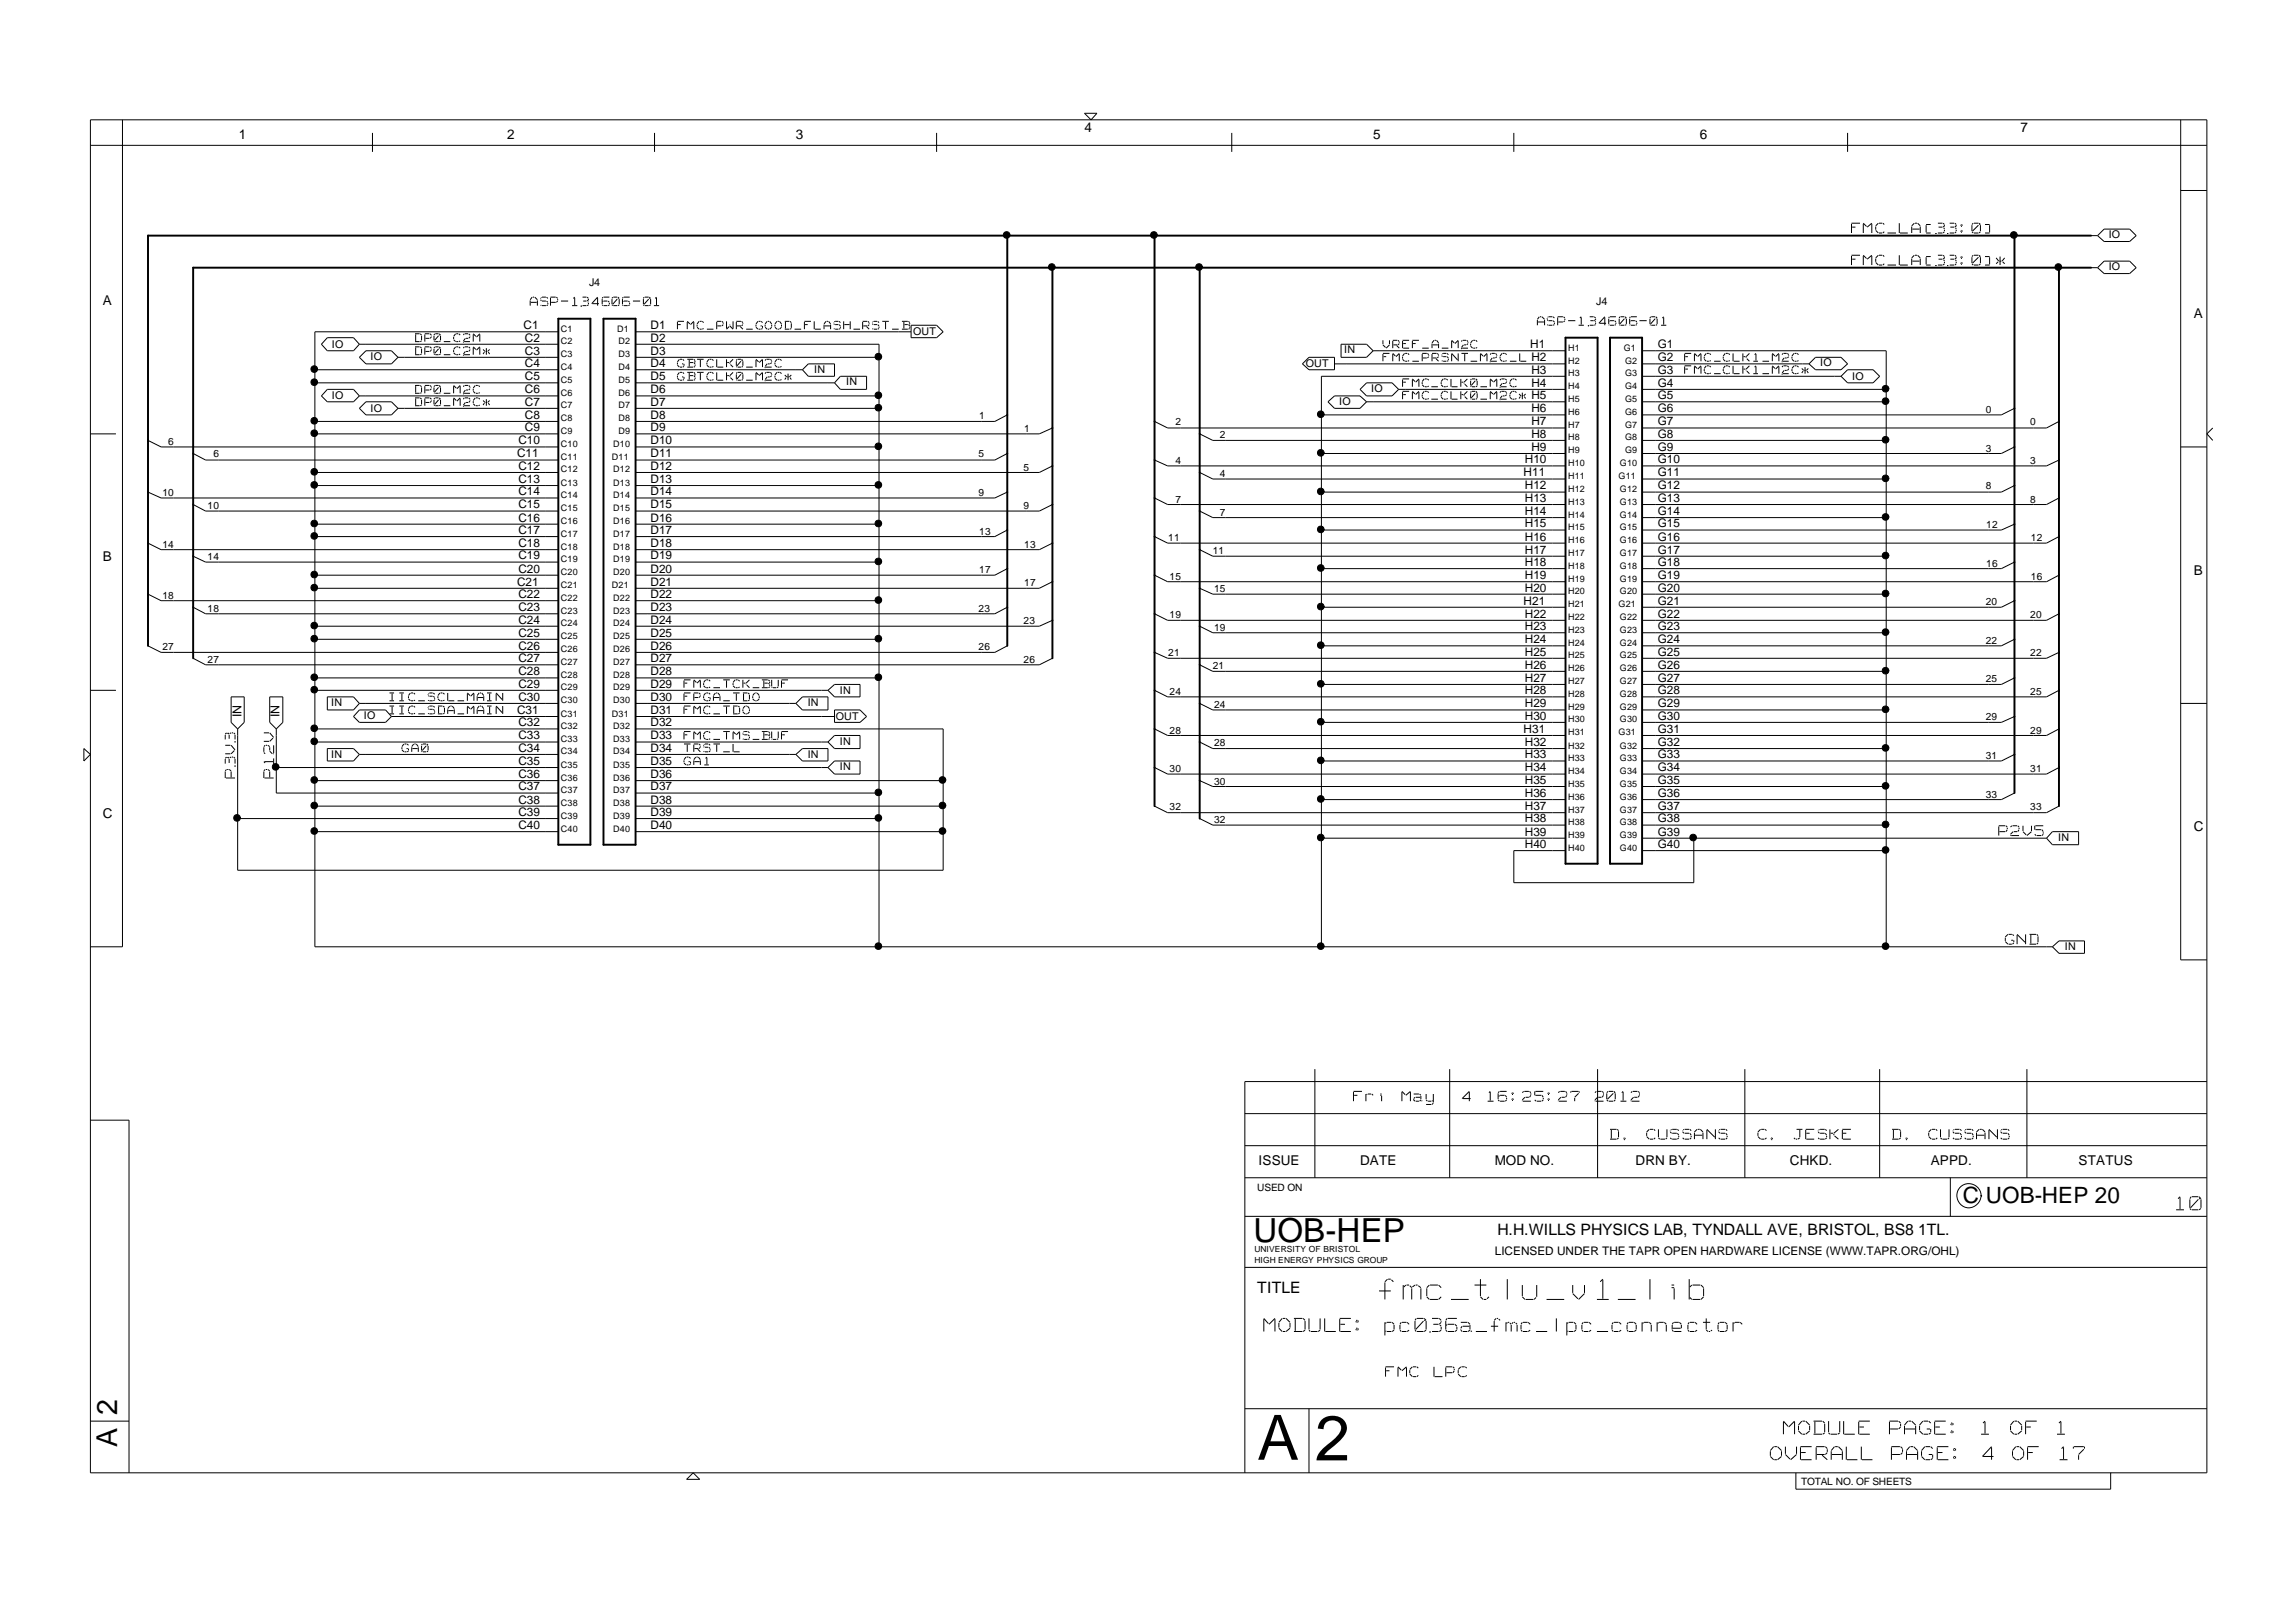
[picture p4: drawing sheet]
<svg xmlns="http://www.w3.org/2000/svg" width="297mm" height="210mm" viewBox="0 0 297 210" stroke-linecap="round" stroke-linejoin="round" font-family="sans-serif">
<defs><g id="words">
<text font-size="8.2" x="170.1" y="189">2</text>
<text font-size="8.1" x="162.7" y="188.9">A</text>
<text font-size="5.2" fill="#fff" x="178.4" y="168.6">fmc_tlu_v1_lib</text>
<text font-size="4.3" x="162.1" y="160.7">UOB-HEP</text>
<text font-size="3.7" x="15.2" y="187.3" transform="rotate(-90 15.2 187.3)">A 2</text>
<g font-size="3.4" fill="#fff">
<text x="281.5" y="156.9">10</text>
<text x="163.5" y="172.6">MODULE:</text>
<text x="179.1" y="172.6">pc036a_fmc_lpc_connector</text>
<text x="230.7" y="185.9">MODULE</text>
<text x="244.4" y="185.9">PAGE:</text>
<text x="256" y="185.9">1 OF 1</text>
<text x="229" y="189.2">OVERALL</text>
<text x="244.6" y="189.2">PAGE:</text>
<text x="256.3" y="189.2">4 OF 17</text>
</g>
<text font-size="2.9" x="253.9" y="155.6">C UOB-HEP 20</text>
<g font-size="2.6" fill="#fff">
<text x="239.5" y="34.5">FMC_LA[33:0]*</text>
<text x="239.5" y="30.3">FMC_LA[33:0]</text>
<text x="258.6" y="108.3">P2V5</text>
<text x="259.4" y="122.4">GND</text>
<text x="175.1" y="142.7">Fri May</text>
<text x="188.8" y="142.7">4 16:25:27 2012</text>
<text x="208.3" y="147.6">D. CUSSANS</text>
<text x="227.4" y="147.6">C. JESKE</text>
<text x="244.8" y="147.6">D. CUSSANS</text>
<text x="179.3" y="178.3">FMC LPC</text>
</g>
<g font-size="2.5" fill="#fff">
<text x="30.4" y="100.7" transform="rotate(-90 30.4 100.7)">P3V3</text>
<text x="35.4" y="100.7" transform="rotate(-90 35.4 100.7)">P12V</text>
</g>
<g font-size="2.2" fill="#fff">
<text x="68.6" y="39.7">ASP-134606-01</text>
<text x="198.9" y="42.3">ASP-134606-01</text>
</g>
<g font-size="2" fill="#fff">
<text x="53.7" y="44.4">DP0_C2M</text>
<text x="53.7" y="46.1">DP0_C2M*</text>
<text x="87.6" y="42.8">FMC_PWR_GOOD_FLASH_RST_B</text>
<text x="87.6" y="47.7">GBTCLK0_M2C</text>
<text x="178.9" y="46.9">FMC_PRSNT_M2C_L</text>
<text x="178.9" y="45.2">VREF_A_M2C</text>
<text x="217.9" y="46.9">FMC_CLK1_M2C</text>
<text x="53.7" y="51.1">DP0_M2C</text>
<text x="53.7" y="52.7">DP0_M2C*</text>
<text x="87.6" y="49.4">GBTCLK0_M2C*</text>
<text x="181.5" y="50.2">FMC_CLK0_M2C</text>
<text x="181.5" y="51.8">FMC_CLK0_M2C*</text>
<text x="217.9" y="48.5">FMC_CLK1_M2C*</text>
<text x="88.5" y="89.2">FMC_TCK_BUF</text>
<text x="50.4" y="90.9">IIC_SCL_MAIN</text>
<text x="50.4" y="92.6">IIC_SDA_MAIN</text>
<text x="88.5" y="90.9">FPGA_TDO</text>
<text x="88.5" y="92.6">FMC_TDO</text>
<text x="88.5" y="95.9">FMC_TMS_BUF</text>
<text x="52" y="97.5">GA0</text>
<text x="88.5" y="99.2">GA1</text>
<text x="88.5" y="97.5">TRST_L</text>
</g>
<g font-size="2">
<text x="193.7" y="159.9">H.H.WILLS PHYSICS LAB, TYNDALL AVE, BRISTOL, BS8 1TL.</text>
<text x="162.7" y="167.3">TITLE</text>
</g>
<g font-size="1.7">
<text x="30.9" y="18">1</text>
<text x="65.6" y="18">2</text>
<text x="103" y="18">3</text>
<text x="140.3" y="17.1">4</text>
<text x="177.6" y="18">5</text>
<text x="219.9" y="18">6</text>
<text x="261.4" y="17.1">7</text>
<text x="13.3" y="39.5">A</text>
<text x="283.8" y="41.2">A</text>
<text x="13.3" y="72.7">B</text>
<text x="283.8" y="74.3">B</text>
<text x="13.3" y="105.8">C</text>
<text x="283.8" y="107.5">C</text>
<text x="162.8" y="150.7">ISSUE</text>
<text x="175.9" y="150.7">DATE</text>
<text x="193.4" y="150.7">MOD NO.</text>
<text x="211.6" y="150.7">DRN BY.</text>
<text x="231.6" y="150.7">CHKD.</text>
<text x="249.8" y="150.7">APPD.</text>
<text x="268.9" y="150.7">STATUS</text>
</g>
<g font-size="1.6">
<text x="31.3" y="92.8" transform="rotate(-90 31.3 92.8)">IN</text>
<text x="36.2" y="92.8" transform="rotate(-90 36.2 92.8)">IN</text>
</g>
<g font-size="1.5">
<text x="67.7" y="42.6">C1</text>
<text x="67.9" y="47.5">C4</text>
<text x="67.9" y="45.9">C3</text>
<text x="67.9" y="44.2">C2</text>
<text x="84.2" y="47.5">D4</text>
<text x="84.2" y="45.9">D3</text>
<text x="84.2" y="44.2">D2</text>
<text x="84.2" y="42.6">D1</text>
<text x="198" y="45.1">H1</text>
<text x="198.1" y="46.7">H2</text>
<text x="214.5" y="46.7">G2</text>
<text x="214.5" y="45.1">G1</text>
<text x="67.9" y="52.5">C7</text>
<text x="67.9" y="50.9">C6</text>
<text x="67.9" y="49.2">C5</text>
<text x="84.2" y="52.5">D7</text>
<text x="84.2" y="50.9">D6</text>
<text x="84.2" y="49.2">D5</text>
<text x="198.1" y="53.4">H6</text>
<text x="198.1" y="51.7">H5</text>
<text x="198.1" y="50.1">H4</text>
<text x="198.1" y="48.4">H3</text>
<text x="214.5" y="53.4">G6</text>
<text x="214.5" y="51.7">G5</text>
<text x="214.5" y="50.1">G4</text>
<text x="214.5" y="48.4">G3</text>
<text x="66.9" y="59.2">C11</text>
<text x="67.1" y="57.5">C10</text>
<text x="67.9" y="55.8">C9</text>
<text x="67.9" y="54.2">C8</text>
<text x="84.2" y="59.2">D11</text>
<text x="84.2" y="57.5">D10</text>
<text x="84.2" y="55.8">D9</text>
<text x="84.2" y="54.2">D8</text>
<text x="197.3" y="60">H10</text>
<text x="198.1" y="58.3">H9</text>
<text x="198.1" y="56.7">H8</text>
<text x="198.1" y="55">H7</text>
<text x="214.5" y="60">G10</text>
<text x="214.5" y="58.3">G9</text>
<text x="214.5" y="56.7">G8</text>
<text x="214.5" y="55">G7</text>
<text x="67.1" y="65.8">C15</text>
<text x="67.1" y="64.1">C14</text>
<text x="67.1" y="62.5">C13</text>
<text x="67.1" y="60.8">C12</text>
<text x="84.2" y="65.8">D15</text>
<text x="84.2" y="64.1">D14</text>
<text x="84.2" y="62.5">D13</text>
<text x="84.2" y="60.8">D12</text>
<text x="197.1" y="61.6">H11</text>
<text x="197.3" y="65">H13</text>
<text x="197.3" y="63.3">H12</text>
<text x="214.5" y="65">G13</text>
<text x="214.5" y="63.3">G12</text>
<text x="214.5" y="61.6">G11</text>
<text x="67.1" y="70.8">C18</text>
<text x="67.1" y="69.1">C17</text>
<text x="67.1" y="67.5">C16</text>
<text x="84.2" y="70.8">D18</text>
<text x="84.2" y="69.1">D17</text>
<text x="84.2" y="67.5">D16</text>
<text x="197.3" y="71.6">H17</text>
<text x="197.3" y="69.9">H16</text>
<text x="197.3" y="68.3">H15</text>
<text x="197.3" y="66.6">H14</text>
<text x="214.5" y="71.6">G17</text>
<text x="214.5" y="69.9">G16</text>
<text x="214.5" y="68.3">G15</text>
<text x="214.5" y="66.6">G14</text>
<text x="66.9" y="75.8">C21</text>
<text x="67.1" y="77.4">C22</text>
<text x="67.1" y="74.1">C20</text>
<text x="67.1" y="72.4">C19</text>
<text x="84.2" y="77.4">D22</text>
<text x="84.2" y="75.8">D21</text>
<text x="84.2" y="74.1">D20</text>
<text x="84.2" y="72.4">D19</text>
<text x="197.3" y="76.6">H20</text>
<text x="197.3" y="74.9">H19</text>
<text x="197.3" y="73.2">H18</text>
<text x="214.5" y="76.6">G20</text>
<text x="214.5" y="74.9">G19</text>
<text x="214.5" y="73.2">G18</text>
<text x="67.1" y="82.4">C25</text>
<text x="67.1" y="80.7">C24</text>
<text x="67.1" y="79.1">C23</text>
<text x="84.2" y="82.4">D25</text>
<text x="84.2" y="80.7">D24</text>
<text x="84.2" y="79.1">D23</text>
<text x="197.1" y="78.2">H21</text>
<text x="197.3" y="83.2">H24</text>
<text x="197.3" y="81.5">H23</text>
<text x="197.3" y="79.9">H22</text>
<text x="214.5" y="83.2">G24</text>
<text x="214.5" y="81.5">G23</text>
<text x="214.5" y="79.9">G22</text>
<text x="214.5" y="78.2">G21</text>
<text x="67.1" y="89">C29</text>
<text x="67.1" y="87.4">C28</text>
<text x="67.1" y="85.7">C27</text>
<text x="67.1" y="84.1">C26</text>
<text x="84.2" y="89">D29</text>
<text x="84.2" y="87.4">D28</text>
<text x="84.2" y="85.7">D27</text>
<text x="84.2" y="84.1">D26</text>
<text x="197.3" y="89.8">H28</text>
<text x="197.3" y="88.2">H27</text>
<text x="197.3" y="86.5">H26</text>
<text x="197.3" y="84.8">H25</text>
<text x="214.5" y="89.8">G28</text>
<text x="214.5" y="88.2">G27</text>
<text x="214.5" y="86.5">G26</text>
<text x="214.5" y="84.8">G25</text>
<text x="66.9" y="92.4">C31</text>
<text x="67.1" y="95.7">C33</text>
<text x="67.1" y="94">C32</text>
<text x="67.1" y="90.7">C30</text>
<text x="84.2" y="95.7">D33</text>
<text x="84.2" y="94">D32</text>
<text x="84.2" y="92.4">D31</text>
<text x="84.2" y="90.7">D30</text>
<text x="197.1" y="94.8">H31</text>
<text x="197.3" y="93.1">H30</text>
<text x="197.3" y="91.5">H29</text>
<text x="214.5" y="94.8">G31</text>
<text x="214.5" y="93.1">G30</text>
<text x="214.5" y="91.5">G29</text>
<text x="67.1" y="100.7">C36</text>
<text x="67.1" y="99">C35</text>
<text x="67.1" y="97.3">C34</text>
<text x="84.2" y="100.7">D36</text>
<text x="84.2" y="99">D35</text>
<text x="84.2" y="97.3">D34</text>
<text x="197.3" y="101.4">H35</text>
<text x="197.3" y="99.8">H34</text>
<text x="197.3" y="98.1">H33</text>
<text x="197.3" y="96.5">H32</text>
<text x="214.5" y="101.4">G35</text>
<text x="214.5" y="99.8">G34</text>
<text x="214.5" y="98.1">G33</text>
<text x="214.5" y="96.5">G32</text>
<text x="67.1" y="107.3">C40</text>
<text x="67.1" y="105.6">C39</text>
<text x="67.1" y="104">C38</text>
<text x="67.1" y="102.3">C37</text>
<text x="84.2" y="107.3">D40</text>
<text x="84.2" y="105.6">D39</text>
<text x="84.2" y="104">D38</text>
<text x="84.2" y="102.3">D37</text>
<text x="197.3" y="106.4">H38</text>
<text x="197.3" y="104.8">H37</text>
<text x="197.3" y="103.1">H36</text>
<text x="214.5" y="106.4">G38</text>
<text x="214.5" y="104.8">G37</text>
<text x="214.5" y="103.1">G36</text>
<text x="197.3" y="109.7">H40</text>
<text x="197.3" y="108.1">H39</text>
<text x="214.5" y="109.7">G40</text>
<text x="214.5" y="108.1">G39</text>
<text x="193.4" y="162.4">LICENSED UNDER THE TAPR OPEN HARDWARE LICENSE (WWW.TAPR.ORG/OHL)</text>
</g>
<g font-size="1.4">
<text x="272.8" y="35">IO</text>
<text x="272.8" y="30.8">IO</text>
<text x="76.2" y="37">J4</text>
<text x="206.5" y="39.5">J4</text>
<text x="42.9" y="45">IO</text>
<text x="47.9" y="46.6">IO</text>
<text x="118.1" y="43.4">OUT</text>
<text x="168.9" y="47.5">OUT</text>
<text x="173.9" y="45.7">IN</text>
<text x="235.5" y="47.4">IO</text>
<text x="42.9" y="51.6">IO</text>
<text x="47.9" y="53.3">IO</text>
<text x="105.3" y="48.3">IN</text>
<text x="109.5" y="49.9">IN</text>
<text x="173.2" y="52.4">IO</text>
<text x="177.4" y="50.7">IO</text>
<text x="239.6" y="49.1">IO</text>
<text x="108.6" y="89.8">IN</text>
<text x="42.9" y="91.4">IN</text>
<text x="47.1" y="93.1">IO</text>
<text x="104.5" y="91.4">IN</text>
<text x="108.1" y="93.1">OUT</text>
<text x="42.9" y="98.1">IN</text>
<text x="104.5" y="98.1">IN</text>
<text x="108.6" y="99.7">IN</text>
<text x="108.6" y="96.4">IN</text>
<text x="266.3" y="108.8">IN</text>
<text x="267.1" y="122.9">IN</text>
</g>
<g font-size="1.3">
<text x="256.9" y="53.4">0</text>
<text x="21.8" y="57.6">6</text>
<text x="27.6" y="59.2">6</text>
<text x="126.6" y="59.2">5</text>
<text x="126.7" y="54.3">1</text>
<text x="132.5" y="55.9">1</text>
<text x="152.1" y="55">2</text>
<text x="157.8" y="56.7">2</text>
<text x="256.9" y="58.4">3</text>
<text x="262.6" y="55">0</text>
<text x="21" y="64.2">10</text>
<text x="26.9" y="65.9">10</text>
<text x="126.6" y="64.2">9</text>
<text x="132.4" y="60.9">5</text>
<text x="132.4" y="65.9">9</text>
<text x="152.1" y="60">4</text>
<text x="152.1" y="65">7</text>
<text x="157.8" y="61.7">4</text>
<text x="256.9" y="63.3">8</text>
<text x="262.6" y="60">3</text>
<text x="262.6" y="65">8</text>
<text x="21" y="70.9">14</text>
<text x="126.7" y="69.2">13</text>
<text x="132.5" y="70.9">13</text>
<text x="151.1" y="70">11</text>
<text x="156.9" y="71.6">11</text>
<text x="157.8" y="66.7">7</text>
<text x="257" y="68.3">12</text>
<text x="262.7" y="70">12</text>
<text x="21" y="77.5">18</text>
<text x="26.9" y="72.5">14</text>
<text x="126.7" y="74.2">17</text>
<text x="132.5" y="75.8">17</text>
<text x="151.3" y="75">15</text>
<text x="157.1" y="76.6">15</text>
<text x="257" y="73.3">16</text>
<text x="262.7" y="75">16</text>
<text x="26.9" y="79.2">18</text>
<text x="126.6" y="79.2">23</text>
<text x="132.4" y="80.8">23</text>
<text x="151.3" y="79.9">19</text>
<text x="157.1" y="81.6">19</text>
<text x="256.9" y="78.3">20</text>
<text x="256.9" y="83.3">22</text>
<text x="262.6" y="79.9">20</text>
<text x="21" y="84.1">27</text>
<text x="26.9" y="85.8">27</text>
<text x="126.6" y="84.1">26</text>
<text x="132.4" y="85.8">26</text>
<text x="151.1" y="84.9">21</text>
<text x="151.3" y="89.9">24</text>
<text x="156.9" y="86.6">21</text>
<text x="256.9" y="88.2">25</text>
<text x="262.6" y="84.9">22</text>
<text x="262.6" y="89.9">25</text>
<text x="151.3" y="94.9">28</text>
<text x="157.1" y="91.6">24</text>
<text x="256.9" y="93.2">29</text>
<text x="262.6" y="94.9">29</text>
<text x="151.3" y="99.9">30</text>
<text x="157.1" y="96.5">28</text>
<text x="157.1" y="101.5">30</text>
<text x="256.9" y="98.2">31</text>
<text x="262.6" y="99.9">31</text>
<text x="151.3" y="104.8">32</text>
<text x="157.1" y="106.5">32</text>
<text x="256.9" y="103.2">33</text>
<text x="262.6" y="104.8">33</text>
<text x="162.7" y="154.1">USED ON</text>
<text x="233" y="192.1">TOTAL NO. OF SHEETS</text>
</g>
<g font-size="1.2">
<text x="72.6" y="47.8">C4</text>
<text x="72.6" y="46.2">C3</text>
<text x="72.6" y="44.5">C2</text>
<text x="72.6" y="42.9">C1</text>
<text x="79.9" y="42.9">D1</text>
<text x="80" y="47.8">D4</text>
<text x="80" y="46.2">D3</text>
<text x="80" y="44.5">D2</text>
<text x="202.9" y="47.1">H2</text>
<text x="202.9" y="45.4">H1</text>
<text x="210.1" y="45.4">G1</text>
<text x="210.2" y="47.1">G2</text>
<text x="72.6" y="52.8">C7</text>
<text x="72.6" y="51.2">C6</text>
<text x="72.6" y="49.5">C5</text>
<text x="80" y="52.8">D7</text>
<text x="80" y="51.2">D6</text>
<text x="80" y="49.5">D5</text>
<text x="202.9" y="48.7">H3</text>
<text x="202.9" y="50.4">H4</text>
<text x="202.9" y="52">H5</text>
<text x="202.9" y="53.7">H6</text>
<text x="210.2" y="53.7">G6</text>
<text x="210.2" y="52">G5</text>
<text x="210.2" y="50.4">G4</text>
<text x="210.2" y="48.7">G3</text>
<text x="72.6" y="59.5">C11</text>
<text x="72.6" y="56.1">C9</text>
<text x="72.6" y="54.5">C8</text>
<text x="72.6" y="57.8">C10</text>
<text x="79.2" y="59.5">D11</text>
<text x="79.3" y="57.8">D10</text>
<text x="80" y="56.1">D9</text>
<text x="80" y="54.5">D8</text>
<text x="202.9" y="55.4">H7</text>
<text x="202.9" y="57">H8</text>
<text x="202.9" y="58.7">H9</text>
<text x="210.2" y="58.7">G9</text>
<text x="210.2" y="57">G8</text>
<text x="210.2" y="55.4">G7</text>
<text x="72.6" y="61.1">C12</text>
<text x="72.6" y="62.8">C13</text>
<text x="72.6" y="64.4">C14</text>
<text x="79.3" y="64.4">D14</text>
<text x="79.3" y="62.8">D13</text>
<text x="79.3" y="61.1">D12</text>
<text x="202.9" y="60.3">H10</text>
<text x="202.9" y="63.7">H12</text>
<text x="202.9" y="62">H11</text>
<text x="202.9" y="65.3">H13</text>
<text x="209.4" y="62">G11</text>
<text x="209.6" y="65.3">G13</text>
<text x="209.6" y="63.7">G12</text>
<text x="209.6" y="60.3">G10</text>
<text x="72.6" y="71.1">C18</text>
<text x="72.6" y="69.4">C17</text>
<text x="72.6" y="67.8">C16</text>
<text x="72.6" y="66.1">C15</text>
<text x="79.3" y="69.4">D17</text>
<text x="79.3" y="71.1">D18</text>
<text x="79.3" y="67.8">D16</text>
<text x="79.3" y="66.1">D15</text>
<text x="202.9" y="67">H14</text>
<text x="202.9" y="68.6">H15</text>
<text x="202.9" y="72">H17</text>
<text x="202.9" y="70.3">H16</text>
<text x="209.6" y="72">G17</text>
<text x="209.6" y="68.6">G15</text>
<text x="209.6" y="67">G14</text>
<text x="209.6" y="70.3">G16</text>
<text x="72.6" y="77.7">C22</text>
<text x="72.6" y="76.1">C21</text>
<text x="72.6" y="74.4">C20</text>
<text x="72.6" y="72.7">C19</text>
<text x="79.2" y="76.1">D21</text>
<text x="79.3" y="77.7">D22</text>
<text x="79.3" y="74.4">D20</text>
<text x="79.3" y="72.7">D19</text>
<text x="202.9" y="73.6">H18</text>
<text x="202.9" y="75.3">H19</text>
<text x="202.9" y="76.9">H20</text>
<text x="209.6" y="76.9">G20</text>
<text x="209.6" y="75.3">G19</text>
<text x="209.6" y="73.6">G18</text>
<text x="72.6" y="79.4">C23</text>
<text x="72.6" y="81">C24</text>
<text x="72.6" y="82.7">C25</text>
<text x="79.3" y="82.7">D25</text>
<text x="79.3" y="81">D24</text>
<text x="79.3" y="79.4">D23</text>
<text x="202.9" y="80.3">H22</text>
<text x="202.9" y="81.9">H23</text>
<text x="202.9" y="83.6">H24</text>
<text x="202.9" y="78.6">H21</text>
<text x="209.4" y="78.6">G21</text>
<text x="209.6" y="83.6">G24</text>
<text x="209.6" y="81.9">G23</text>
<text x="209.6" y="80.3">G22</text>
<text x="72.6" y="87.7">C28</text>
<text x="72.6" y="86">C27</text>
<text x="72.6" y="89.3">C29</text>
<text x="72.6" y="84.4">C26</text>
<text x="79.3" y="89.3">D29</text>
<text x="79.3" y="87.7">D28</text>
<text x="79.3" y="86">D27</text>
<text x="79.3" y="84.4">D26</text>
<text x="202.9" y="85.2">H25</text>
<text x="202.9" y="86.9">H26</text>
<text x="202.9" y="88.6">H27</text>
<text x="209.6" y="88.6">G27</text>
<text x="209.6" y="85.2">G25</text>
<text x="209.6" y="86.9">G26</text>
<text x="72.6" y="94.3">C32</text>
<text x="72.6" y="92.7">C31</text>
<text x="72.6" y="91">C30</text>
<text x="79.2" y="92.7">D31</text>
<text x="79.3" y="94.3">D32</text>
<text x="79.3" y="91">D30</text>
<text x="202.9" y="90.2">H28</text>
<text x="202.9" y="91.9">H29</text>
<text x="202.9" y="93.5">H30</text>
<text x="202.9" y="95.2">H31</text>
<text x="209.4" y="95.2">G31</text>
<text x="209.6" y="93.5">G30</text>
<text x="209.6" y="91.9">G29</text>
<text x="209.6" y="90.2">G28</text>
<text x="72.6" y="96">C33</text>
<text x="72.6" y="97.6">C34</text>
<text x="72.6" y="101">C36</text>
<text x="72.6" y="99.3">C35</text>
<text x="79.3" y="101">D36</text>
<text x="79.3" y="99.3">D35</text>
<text x="79.3" y="97.6">D34</text>
<text x="79.3" y="96">D33</text>
<text x="202.9" y="96.9">H32</text>
<text x="202.9" y="98.5">H33</text>
<text x="202.9" y="100.2">H34</text>
<text x="202.9" y="101.8">H35</text>
<text x="209.6" y="101.8">G35</text>
<text x="209.6" y="100.2">G34</text>
<text x="209.6" y="98.5">G33</text>
<text x="209.6" y="96.9">G32</text>
<text x="72.6" y="107.6">C40</text>
<text x="72.6" y="105.9">C39</text>
<text x="72.6" y="102.6">C37</text>
<text x="72.6" y="104.3">C38</text>
<text x="79.3" y="105.9">D39</text>
<text x="79.3" y="107.6">D40</text>
<text x="79.3" y="102.6">D37</text>
<text x="79.3" y="104.3">D38</text>
<text x="202.9" y="103.5">H36</text>
<text x="202.9" y="106.8">H38</text>
<text x="202.9" y="105.2">H37</text>
<text x="209.6" y="105.2">G37</text>
<text x="209.6" y="106.8">G38</text>
<text x="209.6" y="103.5">G36</text>
<text x="202.9" y="108.5">H39</text>
<text x="202.9" y="110.1">H40</text>
<text x="209.6" y="110.1">G40</text>
<text x="209.6" y="108.5">G39</text>
</g>
<g font-size="1.1">
<text x="162.3" y="162.1">UNIVERSITY OF BRISTOL</text>
<text x="162.3" y="163.5">HIGH ENERGY PHYSICS GROUP</text>
</g>
</g></defs>
<g fill="none" stroke="#000" stroke-width=".13">
<path d="M11.7 15.5h273.8v175.1h-273.8zM11.7 18.8h273.8M15.8 15.5v107h-4.1M48.2 17.2v2.5M84.7 17.2v2.5M121.2 17.2v2.5M140.3 14.7h1.6l-.7 .8zM159.4 17.2v2.5M195.8 17.2v2.5M239 17.2v2.5M282.1 15.5v108.7h3.4M68.6 38.9v.7"/>
<path d="M68.7 39.1h.7M68.8 38.5l-.2 .3M68.9 38.5h.2M69.2 38.5l.3 .3M69.5 38.9v.7M69.9 38.6v.1M69.9 38.8l.1 .2M69.9 39.5l.1 .1M70 38.5h.1M70.1 39.6h.5M70.1 38.5h.5M70.1 39h.5"/>
<path d="M70.7 38.5l.2 .1M70.7 39l.2 .1M70.9 39.2v.2M70.9 39.5l-.2 .1M71.2 38.5h.7M71.2 38.5v1.1M71.3 39.1h.6M72 38.5l.1 .1M72.1 39l-.1 .1M72.1 38.7v.2M72.6 39h.9M74 39.6h.7"/>
<path d="M74.3 38.5l-.1 .1M74.3 38.5v1M75.2 39.6h.1M75.4 39.6h.5M75.4 38.5h.5M75.5 39h.4M76 38.5l.1 .1M76 39l.1 .1M76.1 38.7h.1M76.1 39.2v.2M76.1 39.5l-.1 .1M76.1 38.8l-.1 .2"/>
<path d="M76.6 39.3h.9M77.3 38.5v1.1M77.3 38.5l-.7 .8M77.9 39.5l.1 .1M77.9 38.7v.7M78 39h.1M78 38.5l-.1 .1M78.1 39.6h.5M78.1 38.5h.7M78.1 39h.5M78.7 39l.1 .1M78.8 39.2v.2"/>
<path d="M78.8 39.5l-.1 .1M79.2 39.5l.1 .1M79.2 38.7v.7M79.3 38.5l-.1 .1M79.3 39.6h.6M79.3 38.5h.6M79.9 38.7l-.6 .7M79.9 38.6h.1M79.9 38.5l.2 .1M80.1 39.5l-.2 .1M80.1 38.7v.7M80.5 39.5l.1 .1"/>
<path d="M80.5 38.7v.7M80.6 39h.1M80.6 38.5l-.1 .1M80.7 39.6h.5M80.7 38.5h.8M80.7 39h.5M81.3 39l.2 .1M81.5 39.2v.2M81.5 39.5l-.2 .1M81.9 39h.9M83.2 39.5l.1 .1M83.2 38.7v.7"/>
<path d="M83.3 38.5l-.1 .1M83.4 39.6h.5M83.4 38.5h.5M83.9 38.7l-.6 .7M84 38.6h.1M84 38.5l.2 .1M84.2 39.5l-.2 .1M84.2 38.7v.7M84.6 39.6h.7M84.9 38.5l-.1 .1M84.9 38.5v1M239.5 28.9h1.1"/>
<path d="M239.5 33h1.1M239.5 29v1.2M239.5 33.1v1.2M239.6 29.4h.4M239.6 33.5h.4M241.1 28.9l.4 .4M241.1 33l.4 .5M241.1 29v1.2M241.1 33.1v1.2M242.2 29v1.2M242.2 33.1v1.2M242.2 28.9l-.6 .5"/>
<path d="M242.2 33l-.6 .5M242.7 29.3v.4M242.7 33.5v.4M242.7 29.8l.3 .4M242.7 34l.3 .3M243 28.9l-.3 .3M243 33l-.3 .4M243.1 30.2h.4M243.1 28.9h.4M243.1 34.3h.4M243.1 33h.4M243.6 28.9l.2 .2"/>
<path d="M243.6 33l.2 .2M243.8 30l-.2 .2M243.8 34.1l-.2 .2M244.2 30.2h1.1M244.2 34.3h1.1M245.7 28.9v1.3M245.7 33v1.3M245.8 30.2h1M245.8 34.3h1M247.3 29.3v.9M247.3 33.5v.8M247.4 33.8h.9"/>
<path d="M247.4 29.6h.9M247.7 28.9l-.4 .3M247.7 33l-.4 .4M247.7 28.9h.3M247.7 33h.3M248.1 28.9l.3 .3M248.1 33l.3 .4M248.4 29.3v.9M248.4 33.5v.8M249.2 29.1h.6M249.2 30.2h.6M249.2 33.2h.6"/>
<path d="M249.2 34.3h.6M249.2 29.1v1M249.2 33.3v.9M250.5 30.2h.1M250.5 34.3h.1M250.7 30.2h.6M250.7 28.9h.6M250.7 34.3h.6M250.7 33h.6M250.8 29.4h.5M250.8 33.5h.5M251.4 28.9l.2 .2"/>
<path d="M251.4 33l.2 .2M251.5 29.5l.1 .1M251.5 33.6l.1 .2M251.6 29.1h.1M251.6 33.3h.1M251.6 29.7v.2M251.6 33.9v.1M251.6 30l-.2 .2M251.6 29.2l-.2 .2M251.6 34.1l-.2 .2M251.6 33.4l-.2 .1M252 30.2h.1"/>
<path d="M252 34.3h.1M252.2 30.2h.6M252.2 28.9h.6M252.2 34.3h.6M252.2 33h.6M252.3 29.4h.5M252.3 33.5h.5M252.9 28.9l.2 .2M252.9 33l.2 .2M253 29.5l.1 .1M253 33.6l.1 .2M253.1 29.1h.1"/>
<path d="M253.1 33.3h.1M253.1 29.7v.2M253.1 33.9v.1M253.1 30l-.2 .2M253.1 29.2l-.2 .2M253.1 34.1l-.2 .2M253.1 33.4l-.2 .1M253.7 29.1h.1M253.7 29.1v.1M253.7 29.9v.1M253.7 33.3v.1M253.7 34v.1"/>
<path d="M253.7 29.8h.1M253.7 33.2h.1M253.7 34h.1M253.8 29.2h.1M253.8 30h.1M253.8 33.4h.1M253.8 34.1h.1M253.8 29.1v.1M253.8 29.8v.2M253.8 33.2v.2M253.8 34v.1M255.1 30l.2 .2"/>
<path d="M255.1 34.1l.2 .2M255.1 29.1v.8M255.1 33.3v.7M255.3 28.9l-.2 .2M255.3 33l-.2 .2M255.4 30.2h.6M255.4 28.9h.6M255.4 34.3h.6M255.4 33h.6M256 29.1l-.8 .8M256 33.3l-.8 .7M256 29.1h.1"/>
<path d="M256 28.9l.2 .2M256 33.2h.1M256 33l.2 .2M256.2 30l-.2 .2M256.2 34.1l-.2 .2M256.2 29.1v.8M256.2 33.3v.7M256.8 29.1h.6M256.8 30.2h.6M256.8 33.2h.6M256.8 34.3h.6M257.4 29.1v1"/>
<path d="M257.4 33.3v.9M258.2 33.4l.4 .4M258.5 33.9l-.3 .2M258.7 33.8h.2M258.8 33.2v1.1M259.1 33.9l.2 .2M259.3 33.4l-.3 .4M270.5 30.5h.9M270.5 34.6h.9M271.4 34.6l.8-.8h3.3l.9 .8-.9 .8h-3.3zM272.2 29.6h3.3l.9 .9-.9 .8h-3.3l-.8-.8zM282.1 24.7h3.4"/>
<path d="M11.7 56.1h3.3M19.1 57l1.7 .8h51.4M25 58.7l1.6 .8h45.6M40.7 47.8h31.5M40.7 49.5h31.5M40.7 56.1h31.5M40.7 54.5h31.5M42.3 43.7h3.4l.8 .8-.8 .9h-3.4l-.7-.9zM42.3 50.4h3.4l.8 .8-.8 .8h-3.4l-.7-.8zM46.5 46.2l.8-.8h3.3l.9 .8-.9 .9h-3.3zM46.5 51.2h25.7M46.5 52.8l.8-.8h3.3l.9 .8-.9 .9h-3.3z"/>
<path d="M46.5 44.5h25.7M51.5 46.2h20.7M51.5 52.8h20.7M53.7 49.9h.6M53.7 50.9h.6M53.7 44.9h.6M53.7 45.9h.6M53.7 43.2h.6M53.7 44.2h.6M53.7 51.5h.6M53.7 52.5h.6M53.8 43.3v.8"/>
<path d="M53.8 45v.8M53.8 50v.8M53.8 51.6v.8M54.4 49.9l.1 .2M54.4 44.9l.1 .2M54.4 43.2l.1 .2M54.4 51.5l.1 .2M54.5 43.4v.6M54.5 45.1v.6M54.5 50.1v.6M54.5 51.7v.6M54.5 50.8l-.1 .1"/>
<path d="M54.5 45.8l-.1 .1M54.5 44.1l-.1 .1M54.5 52.4l-.1 .1M55 49.9h.6M55 44.9h.6M55 43.2h.6M55 51.5h.6M55 43.3v.9M55 45v.9M55 50v.9M55 51.6v.9M55 50.5h.6"/>
<path d="M55 45.5h.6M55 43.8h.6M55 52.1h.6M55.6 44.9l.2 .2M55.6 49.9l.2 .2M55.6 43.2l.2 .2M55.6 51.5l.2 .2M55.8 50.3l-.2 .2M55.8 43.4v.1M55.8 45.1v.1M55.8 50.1v.1M55.8 51.7v.1"/>
<path d="M55.8 45.3l-.2 .2M55.8 43.6l-.2 .2M55.8 51.9l-.2 .2M56.1 50.8l.1 .1M56.1 43.4v.6M56.1 45.1v.6M56.1 50.1v.6M56.1 51.7v.6M56.1 45.8l.1 .1M56.1 44.1l.1 .1M56.1 52.4l.1 .1M56.2 49.9l-.1 .2"/>
<path d="M56.2 44.9l-.1 .2M56.2 43.2l-.1 .2M56.2 51.5l-.1 .2M56.3 49.9h.4M56.3 50.9h.4M56.3 44.9h.4M56.3 45.9h.4M56.3 43.2h.4M56.3 44.2h.4M56.3 51.5h.4M56.3 52.5h.4M56.7 50.1l-.5 .6"/>
<path d="M56.7 45.1l-.5 .6M56.7 43.4l-.5 .6M56.7 51.7l-.5 .6M56.8 50.1h.1M56.8 51.5l.2 .2M56.8 49.9l.2 .2M56.8 45.1h.1M56.8 44.9l.2 .2M56.8 43.4h.1M56.8 43.2l.2 .2M56.8 51.7h.1M57 50.8l-.2 .1"/>
<path d="M57 43.4v.6M57 45.1v.6M57 50.1v.6M57 51.7v.6M57 45.8l-.2 .1M57 44.1l-.2 .1M57 52.4l-.2 .1M57.4 50.9h.9M57.4 45.9h.9M57.4 44.2h.9M57.4 52.5h.9M58.7 49.9l.3 .3"/>
<path d="M58.7 43.6v.3M58.7 45.3v.3M58.7 50v.9M58.7 51.6v.9M58.7 45.6l.2 .3M58.7 44l.2 .2M58.7 51.5l.3 .3M58.9 44.9l-.2 .3M58.9 43.2l-.2 .3M59 44.9h.3M59 45.9h.3M59 43.2h.3"/>
<path d="M59 44.2h.3M59.4 44.9l.1 .2M59.4 43.2l.1 .2M59.5 49.9l-.4 .4M59.5 45.8l-.1 .1M59.5 44.1l-.1 .1M59.5 51.5l-.4 .4M59.5 50v.9M59.5 51.6v.9M60 50.9h.1M60 45.9h.1M60 44.2h.1"/>
<path d="M60 52.5h.1M60 50.9h.8M60 49.9v.2M60 44.9v.2M60 45.9h.8M60 43.2v.2M60 44.2h.8M60 52.5h.8M60 51.5v.2M60.1 49.9h.4M60.1 44.9h.4M60.1 43.2h.4"/>
<path d="M60.1 51.5h.4M60.2 50.5l-.2 .3M60.2 45.5l-.2 .3M60.2 43.8l-.2 .3M60.2 52.1l-.2 .3M60.3 50.5h.2M60.3 45.5h.2M60.3 43.8h.2M60.3 52.1h.2M60.6 49.9l.2 .2M60.6 44.9l.2 .2M60.6 43.2l.2 .2"/>
<path d="M60.6 51.5l.2 .2M60.8 43.4v.1M60.8 45.1v.1M60.8 50.1v.1M60.8 51.7v.1M60.8 50.3l-.2 .2M60.8 45.3l-.2 .2M60.8 43.6l-.2 .2M60.8 51.9l-.2 .2M61.2 43.3v.9M61.2 45v.9M61.2 50.3v.3"/>
<path d="M61.2 51.9v.3M61.2 50.6l.3 .3M61.2 44.9l.4 .3M61.2 43.2l.4 .3M61.2 52.3l.3 .2M61.5 49.9l-.3 .3M61.5 51.5l-.3 .3M61.6 49.9h.2M61.6 50.9h.2M61.6 51.5h.2M61.6 52.5h.2M61.9 49.9l.2 .2"/>
<path d="M61.9 51.5l.2 .2M62.1 50.8l-.2 .1M62.1 44.9l-.5 .4M62.1 43.2l-.5 .4M62.1 52.4l-.2 .1M62.1 43.3v.9M62.1 45v.9M62.5 45.2l.3 .3M62.5 51.8l.3 .3M62.7 45.6l-.2 .2M62.7 52.2l-.2 .2M62.8 45.5h.2"/>
<path d="M62.8 52.1h.2M62.9 45.1v.8M62.9 51.7v.8M63.2 45.6l.1 .2M63.2 52.2l.1 .2M63.3 45.2l-.2 .3M63.3 51.8l-.2 .3M72.2 42.9h-31.5v79.6h224.8M82.2 44.5h31.5v78M82.2 51.2h31.5M82.2 47.8h21.6M82.2 49.5h25.8"/>
<path d="M82.2 46.2h31.5M82.2 42.9h35.7M82.2 57.8h31.5M82.2 52.8h31.5M87.6 41.7v.9M87.6 46.9v.3M87.6 48.6v.3M87.6 48.9l.3 .3M87.6 47.3l.3 .2M87.6 41.6h.9M87.7 42h.4M87.9 48.2l-.3 .3"/>
<path d="M87.9 46.5l-.3 .3M88 48.2h.2M88 49.2h.2M88 46.5h.2M88 47.5h.2M88.2 48.8h.2M88.2 47.1h.2M88.3 48.2l.2 .2M88.3 46.5l.2 .2M88.5 49.1l-.2 .1M88.5 47.1v.2M88.5 48.8v.2"/>
<path d="M88.5 47.4l-.2 .1M88.9 48.2h.8M88.9 49.2h.8M88.9 46.5h.8M88.9 47.5h.8M88.9 41.6l.4 .3M88.9 41.7v.9M89.2 46.6v.8M89.2 48.3v.8M89.3 48.6h.4M89.3 46.9h.4M89.8 48.2l.1 .2"/>
<path d="M89.8 48.6l.1 .2M89.8 46.5l.1 .2M89.8 46.9l.1 .2M89.8 41.6l-.5 .4M89.8 41.7v.9M89.8 48.5h.1M89.8 46.8h.1M89.9 48.4h.1M89.9 46.7h.1M89.9 47.2v.1M89.9 48.9v.1M89.9 49.1l-.1 .1"/>
<path d="M89.9 47.4l-.1 .1M90.2 48.2h.8M90.2 46.5h.8M90.2 42v.3M90.2 42.3l.2 .3M90.4 41.6l-.2 .3M90.5 41.6h.3M90.5 42.6h.3M90.6 46.6v.9M90.6 48.3v.9M90.9 41.6l.1 .2M91 42.5l-.1 .1"/>
<path d="M91.5 46.9v.3M91.5 48.6v.3M91.5 48.9l.2 .3M91.5 47.3l.2 .2M91.5 42.6h.8M91.7 48.2l-.2 .3M91.7 46.5l-.2 .3M91.8 48.2h.2M91.8 49.2h.2M91.8 46.5h.2M91.8 47.5h.2M92.1 46.5l.2 .2"/>
<path d="M92.1 48.2l.2 .2M92.3 49.1l-.2 .1M92.3 47.4l-.2 .1M92.7 41.6h.6M92.7 41.7v.9M92.7 46.5v1M92.7 48.2v1M92.8 49.2h.8M92.8 47.5h.8M92.8 42.2h.5M93.4 41.6l.2 .2M93.6 42l-.2 .2"/>
<path d="M93.6 41.8v.1M94 41.6v.9M94 46.5v1M94 48.2v1M94.1 48.6h.2M94.1 46.9h.2M94.3 42.3l-.3 .3M94.4 42v.1M94.4 47v.1M94.4 48.7v.1M94.4 42.2l.4 .4M94.5 48.9l.3 .3"/>
<path d="M94.5 47.2l.3 .3M94.8 48.2l-.4 .4M94.8 46.5l-.4 .4M94.8 41.6v.9M95.3 49.1v.1M95.3 41.7v.9M95.3 46.7v.6M95.3 48.4v.6M95.3 47.4v.1M95.3 41.6h.6M95.3 48.2v.2M95.3 46.5v.2"/>
<path d="M95.3 42.2h.6M95.4 48.2h.5M95.4 49.2h.5M95.4 46.5h.5M95.4 47.5h.5M95.8 42.3l.3 .3M95.9 48.4l-.6 .6M95.9 46.7l-.6 .6M95.9 48.4h.1M95.9 48.2l.2 .2M95.9 46.7h.1M95.9 46.5l.2 .2"/>
<path d="M95.9 41.6l.2 .2M96.1 49.1l-.2 .1M96.1 41.8v.1M96.1 46.7v.6M96.1 48.4v.6M96.1 47.4l-.2 .1M96.1 42l-.2 .2M96.5 49.2h.9M96.5 47.5h.9M96.5 42.6h.9M97.8 46.5l.3 .3M97.8 48.2l.3 .3"/>
<path d="M97.8 42v.3M97.8 46.6v.9M97.8 48.3v.9M97.8 42.3l.3 .3M98.1 41.6l-.3 .3M98.1 41.6h.3M98.1 42.6h.3M98.4 42.2h.2M98.5 41.6l.1 .2M98.6 48.2l-.4 .4M98.6 46.5l-.4 .4M98.6 42.5l-.1 .1"/>
<path d="M98.6 42.2v.2M98.6 46.6v.9M98.6 48.3v.9M99 49.2h.1M99 47.5h.1M99 42.3l.2 .3M99 42v.3M99.1 49.2h.7M99.1 48.2l-.1 .2M99.1 47.5h.7M99.1 46.5l-.1 .2M99.2 48.2h.4"/>
<path d="M99.2 46.5h.4M99.2 48.8l-.2 .3M99.2 47.1l-.2 .3M99.2 41.6l-.2 .3M99.3 48.8h.3M99.3 47.1h.3M99.3 41.6h.2M99.3 42.6h.2M99.6 41.6l.2 .3M99.7 48.2l.1 .2M99.7 46.5l.1 .2M99.8 42v.3"/>
<path d="M99.8 46.7v.1M99.8 48.4v.1M99.8 48.6l-.1 .2M99.8 46.9l-.1 .2M99.8 42.3l-.2 .3M100.3 47.3l.2 .2M100.3 42v.3M100.3 46.9v.3M100.3 48.6v.3M100.3 48.9l.2 .3M100.3 42.3l.2 .3M100.5 48.2l-.2 .3"/>
<path d="M100.5 46.5l-.2 .3M100.5 41.6l-.2 .3M100.6 48.2h.3M100.6 49.2h.3M100.6 46.5h.3M100.6 47.5h.3M100.6 41.6h.2M100.6 42.6h.2M100.9 41.6l.2 .3M100.9 48.2l.2 .2M100.9 46.5l.2 .2M101.1 49.1l-.2 .1"/>
<path d="M101.1 47.4l-.2 .1M101.1 42v.3M101.1 42.3l-.2 .3M101.5 48.5l.3 .3M101.5 41.6h.6M101.5 42.6h.6M101.6 41.7v.8M101.7 48.9l-.2 .2M101.9 48.8h.1M102 48.4v.8M102.2 48.9l.2 .2M102.2 41.6l.2 .2"/>
<path d="M102.4 48.5l-.3 .3M102.4 41.8v.6M102.4 42.5l-.2 .1M102.8 42.6h.8M103.8 47.8l.8-.7h3.4v1.6h-3.4zM104.1 41.6h.8M104.1 41.7v.9M104.2 42h.3M105.3 41.6v1M105.4 42.6h.8M106.6 42v.6M106.7 42.2h.7"/>
<path d="M106.9 41.6l-.3 .3M106.9 41.6h.2M107.2 41.6l.3 .3M107.5 42v.6M107.9 41.8h.1M107.9 41.9l.1 .1M107.9 42.5l.1 .1M108 41.6v.1M108 42h.5M108 41.6h.5M108 42.6h.5M108.6 41.6l.1 .2"/>
<path d="M108.6 42l.1 .2M108.7 42.3v.1M108.7 42.5l-.1 .1M108.7 48.7h3.4v1.7h-3.4l-.7-.9zM109.1 41.6v1M109.2 42h.7M110 41.6v1M110.4 42.6h.9M111.6 41.6h.6M111.6 41.7v.9M111.7 42.2h.5M112.1 42.3l.3 .3"/>
<path d="M112.3 41.6l.1 .2M112.4 42l-.1 .2M112.4 41.8v.1M112.9 41.8h.1M112.9 41.9l.1 .1M112.9 42.5l.1 .1M113 41.6v.1M113 42h.5M113 41.6h.5M113 42.6h.5M113.6 41.6l.1 .2M113.6 42l.1 .2"/>
<path d="M113.7 42.3v.1M113.7 42.5l-.1 .1M114.1 41.6h.9M114.6 41.7v.9M115.4 42.6h.9M116.7 41.6h.7M116.7 42.6h.7M116.9 41.7v.8M117 42h.4M117.5 41.6l.2 .2M117.5 42l.2 .2M117.6 41.9h.1"/>
<path d="M117.7 41.8h.1M117.7 42.3v.1M117.7 42.5l-.2 .1M117.9 42.1h3.3l.8 .8-.8 .8h-3.3zM130.3 53.7l-1.6 .8h-46.5M130.3 58.7l-1.6 .8h-46.5M136.2 55.4l-1.7 .7h-52.3M149.4 59.5l1.7 .8h51.4M149.4 54.5l1.7 .9h51.4M155.2 56.1l1.7 .9h45.6M168.5 47.1l.8-.9h3.3v1.6h-3.3zM171 58.7h31.5"/>
<path d="M171 53.7h31.5M171.8 52l.8-.8h3.3l.9 .8-.9 .8h-3.3zM172.6 47.1h29.9M173.5 44.5h3.3l.8 .9-.8 .8h-3.3zM175.9 50.4l.9-.9h3.3l.8 .9-.8 .8h-3.3zM176.8 52h25.7M177.6 45.4h24.9M178.9 45.7h.9M178.9 44.6l.4 .4M178.9 44v.5M178.9 45.8v.9M179 46.2h.3"/>
<path d="M179.8 44v.5M179.8 44.6l-.5 .5M180.2 44h.6M180.2 45.7l.3 .4M180.2 44.1v1M180.2 45.8v.9M180.3 44.6h.5M180.7 44.7l.3 .4M180.9 44l.1 .2M180.9 50.4h21.6M181 44.5l-.1 .1M181 44.3v.1"/>
<path d="M181 45.8v.9M181 45.7l-.4 .5M181.5 44h.8M181.5 44.1v1M181.5 46.2v.2M181.5 49.1v1M181.5 50.7v1M181.5 46.5l.2 .2M181.5 50.6h.8M181.5 49h.8M181.5 45.1h.8M181.5 44.5h.4"/>
<path d="M181.5 51.1h.4M181.5 49.5h.4M181.7 45.7l-.2 .4M181.8 45.7h.2M181.8 46.7h.2M182.1 45.7l.2 .2M182.3 46.7h-.2M182.7 46.7h.9M182.7 44h.9M182.7 50.6l.4 .4M182.7 49l.4 .4M182.7 44.1v1"/>
<path d="M182.7 49.1v1M182.7 50.7v1M182.8 44.5h.3M183.6 50.6l-.5 .5M183.6 49l-.5 .5M183.6 49.1v1M183.6 50.7v1M184 45.7h.6M184 45.1h.8M184 45.8v.9M184 49.5v.2M184 51.1v.2"/>
<path d="M184 51.4l.2 .3M184 49.8l.2 .3M184.1 46.3h.5M184.2 50.6l-.2 .4M184.2 49l-.2 .4M184.3 50.1h.3M184.3 50.6h.3M184.3 51.7h.3M184.3 49h.3M184.7 45.7l.1 .2M184.7 50.6l.1 .2M184.7 49l.1 .2"/>
<path d="M184.8 46.2l-.1 .1M184.8 46v.1M184.8 51.6l-.1 .1M184.8 50l-.1 .1M185.2 50.1h.8M185.2 51.7h.8M185.3 45.7h.6M185.3 44.5v.6M185.3 45.8v.9M185.3 46.3h.6M185.3 44.6h.7M185.5 44l-.2 .4"/>
<path d="M185.6 44h.2M185.8 46.4l.3 .3M185.9 44l.2 .4M185.9 45.7l.2 .2M186.1 44.5v.6M186.1 46v.1M186.1 46.2l-.2 .1M186.4 49.5v.2M186.4 51.1v.2M186.4 51.4l.3 .3M186.4 49.8l.3 .3M186.5 45.1h.9"/>
<path d="M186.5 45.9v.1M186.5 46.1l.1 .1M186.5 46.7h.1M186.6 45.7v.1M186.7 45.7h.4M186.7 46.7h.4M186.7 46.2h.4M186.7 50.6l-.3 .4M186.7 49l-.3 .4M186.8 50.1h.2M186.8 50.6h.2M186.8 51.7h.2"/>
<path d="M186.8 49h.2M187.1 50.6l.2 .2M187.1 49l.2 .2M187.2 45.7l.2 .2M187.2 46.2l.2 .1M187.3 51.6l-.2 .1M187.3 50l-.2 .1M187.4 46.4v.2M187.4 46.7h-.2M187.7 49v1.1M187.7 50.6v1.1M187.8 50.1h.8"/>
<path d="M187.8 44l.3 .4M187.8 51.7h.8M187.8 44.1v1M187.8 45.8v.9M187.8 45.7l.8 .9M188.6 44l-.4 .5M188.6 44.1v1M188.6 45.7v1M189 49v1.1M189 50.6v1.1M189.1 45.1h.1M189.1 45.7h.8"/>
<path d="M189.1 51.1h.2M189.1 49.5h.2M189.2 45.1h.7M189.2 44l-.1 .2M189.2 44h.5M189.3 44.6l-.2 .4M189.4 44.6h.3M189.4 49.5v.1M189.4 51.2h.1M189.5 51.3l.3 .4M189.5 49.7l.3 .4M189.5 45.8v.9"/>
<path d="M189.8 44l.1 .2M189.8 50.6l-.4 .5M189.8 49l-.4 .5M189.9 44.3v.1M189.9 44.5l-.1 .1M190.3 46.7h.8M190.3 44.5v.2M190.3 49.3v.6M190.3 50.9v.6M190.3 44.8l.2 .3M190.3 51.6v.1M190.3 50v.1"/>
<path d="M190.3 50.6v.2M190.3 49v.2M190.4 50.1h.5M190.4 50.6h.5M190.4 51.7h.5M190.4 49h.5M190.5 44l-.2 .4M190.6 45.1h.3M190.6 44h.3M190.9 50.9l-.6 .6M190.9 49.3l-.6 .6M190.9 49.2h.1"/>
<path d="M190.9 44l.2 .2M190.9 50.8h.1M190.9 50.6l.2 .2M190.9 49l.2 .2M191.1 45l-.2 .1M191.1 51.6l-.2 .1M191.1 49.3v.6M191.1 50.9v.6M191.1 50l-.2 .1M191.5 50.1h.9M191.5 45.7l.4 .4M191.5 51.7h.9"/>
<path d="M191.5 45.8v.9M192.4 45.7l-.4 .5M192.4 45.8v.9M192.8 46.7h.1M192.8 49l.3 .4M192.8 50.6l.3 .4M192.8 49.1v1M192.8 50.7v1M192.9 46.7h.7M192.9 45.7l-.1 .2M193 45.7h.4M193.1 46.3l-.3 .4"/>
<path d="M193.1 46.3h.3M193.5 45.7l.1 .2M193.6 46v.1M193.6 49.1v1M193.6 50.7v1M193.6 46.2l-.1 .1M193.6 50.6l-.4 .5M193.6 49l-.4 .5M194.1 51.7h.1M194.1 50.1h.1M194.1 46.2v.2M194.1 46.5l.2 .2"/>
<path d="M194.2 50.1h.7M194.2 51.7h.7M194.2 50.6l-.1 .2M194.2 49l-.1 .2M194.2 50.6h.5M194.2 49h.5M194.3 45.7l-.2 .4M194.3 51.2l-.2 .4M194.3 49.6l-.2 .4M194.4 45.7h.3M194.4 46.7h.3M194.4 51.2h.3"/>
<path d="M194.4 49.6h.3M194.7 49l.2 .2M194.7 45.7l.2 .2M194.7 50.6l.2 .2M194.9 46.7h-.2M194.9 49.3v.1M194.9 50.9v.1M194.9 51.1l-.2 .1M194.9 49.5l-.2 .1M195.3 46.7h.9M195.3 49.8l.3 .3M195.3 49.5v.2"/>
<path d="M195.3 51.1v.2M195.3 51.4l.3 .3M195.6 50.6l-.3 .4M195.6 49l-.3 .4M195.7 50.1h.2M195.7 50.6h.2M195.7 51.7h.2M195.7 49h.2M196 50.6l.2 .2M196 49l.2 .2M196.2 51.6l-.2 .1M196.2 50l-.2 .1"/>
<path d="M196.5 51l.3 .2M196.6 45.7v1M196.7 46.7h.8M196.7 51.3l-.2 .3M196.9 51.2h.1M196.9 50.8v.9M197.2 51.3l.2 .3M197.4 51l-.3 .2M198.9 41.4v.7M199 41.7h.7M199.1 41l-.2 .3M199.2 41h.2"/>
<path d="M199.5 41l.3 .3M199.8 41.4v.7M200.2 41.2h.1M200.2 41.3v.2M200.2 42v.1M200.2 41v.1M200.3 42.1h.5M200.3 41h.5M200.3 41.5h.5M200.9 41l.2 .2M200.9 41.5l.2 .2M201.1 41.8v.1"/>
<path d="M201.1 42l-.2 .1M201.5 41h.7M201.5 41.1v1M201.6 41.7h.6M202.3 41l.2 .2M202.5 41.5l-.2 .2M202.5 41.2v.2M202.5 48.7h-31.5v73.8M202.9 41.5h.9M204.2 42.1h.7M204.6 41l-.2 .2M204.6 41.1v.9"/>
<path d="M205.5 42.1h.1M205.7 42.1h.5M205.7 41h.5M205.8 41.5h.4M206.3 41l.1 .2M206.3 41.6l.1 .1M206.4 41.2h.1M206.4 41.8v.1M206.4 42l-.1 .1M206.4 41.3l-.1 .2M206.9 41.8h.9M207.6 41.1v1"/>
<path d="M207.6 41l-.7 .8M208.1 42l.1 .1M208.1 41.2v.7M208.2 41.5v.1M208.2 41l-.1 .2M208.3 42.1h.5M208.3 41h.8M208.3 41.5h.5M208.9 41.5l.2 .2M209.1 41.8v.1M209.1 42l-.2 .1M209.5 42l.1 .1"/>
<path d="M209.5 41.2v.7M209.6 41l-.1 .2M209.6 42.1h.6M209.6 41h.6M210.2 41.2l-.6 .7M210.2 41.2h.1M210.2 41l.2 .2M210.4 42l-.2 .1M210.4 41.2v.7M210.8 42l.1 .1M210.8 41.2v.7M210.9 41.5v.1"/>
<path d="M210.9 41l-.1 .2M211 42.1h.5M211 41h.8M211 41.5h.5M211.6 41.5l.2 .2M211.8 41.8v.1M211.8 42l-.2 .1M212.1 41.5h.9M212.4 47.1h21.6M212.4 45.4h31.6v77.1M212.4 57h31.6M212.4 52h31.6"/>
<path d="M212.4 50.4h31.6M212.4 48.7h25.8M213.5 42v.1M213.5 41.2v.7M213.5 41v.2M213.6 42.1h.5M213.6 41h.5M214.1 41.2l-.6 .7M214.2 41.2h.1M214.2 41l.2 .2M214.4 42l-.2 .1M214.4 41.2v.7"/>
<path d="M214.9 42.1h.7M215.2 41l-.1 .2M215.2 41.1v.9M217.9 47.3h.9M217.9 45.7h.9M217.9 45.8v.9M217.9 47.4v1M218 47.8h.4M218 46.2h.4M219.2 47.3l.4 .4M219.2 45.7l.4 .4M219.2 45.8v.9"/>
<path d="M219.2 47.4v1M220.1 47.3l-.5 .5M220.1 45.7l-.5 .5M220.1 45.8v.9M220.1 47.4v1M220.5 46.2v.2M220.5 47.8v.2M220.5 48.1l.2 .3M220.5 46.5l.2 .2M220.7 47.3l-.2 .4M220.7 45.7l-.2 .4M220.8 47.3h.3"/>
<path d="M220.8 48.4h.3M220.8 45.7h.3M220.8 46.7h.3M221.2 47.3l.1 .2M221.2 45.7l.1 .2M221.3 48.3l-.1 .1M221.3 46.7h-.1M221.8 48.4h.8M221.8 46.7h.8M222.9 46.2v.2M222.9 47.8v.2M222.9 48.1l.3 .3"/>
<path d="M222.9 46.5l.3 .2M223.2 47.3l-.3 .4M223.2 45.7l-.3 .4M223.3 47.3h.2M223.3 48.4h.2M223.3 45.7h.2M223.3 46.7h.2M223.6 47.3l.2 .2M223.6 45.7l.2 .2M223.8 48.3l-.2 .1M223.8 46.7h-.2M224.2 45.7v1"/>
<path d="M224.2 47.3v1.1M224.3 48.4h.8M224.3 46.7h.8M225.5 45.7v1M225.5 47.3v1.1M225.6 47.8h.2M225.6 46.2h.2M225.9 46.2v.1M225.9 47.8v.1M226 48l.3 .4M226 46.4l.3 .3M226.3 47.3l-.4 .5"/>
<path d="M226.3 45.7l-.4 .5M226.8 48.4h.6M226.8 46.7h.6M227.2 47.3l-.2 .2M227.2 45.7l-.2 .2M227.2 45.8v.9M227.2 47.4v.9M228 48.4h.9M228 46.7h.9M229.3 47.3l.3 .4M229.3 45.7l.3 .4M229.3 45.8v.9"/>
<path d="M229.3 47.4v1M230.1 47.3l-.4 .5M230.1 45.7l-.4 .5M230.1 45.8v.9M230.1 47.4v1M230.6 48.4h.1M230.6 46.7h.1M230.6 48.4h.8M230.6 47.3v.2M230.6 46.7h.8M230.6 45.7v.2M230.7 47.3h.5"/>
<path d="M230.7 45.7h.5M230.8 47.9l-.2 .4M230.8 46.3l-.2 .4M230.9 47.9h.3M230.9 46.3h.3M231.2 47.3l.2 .2M231.2 45.7l.2 .2M231.4 46v.1M231.4 47.6v.1M231.4 47.8l-.2 .1M231.4 46.2l-.2 .1M231.8 46.2v.2"/>
<path d="M231.8 47.8v.2M231.8 48.1l.3 .3M231.8 46.5l.3 .2M232.1 47.3l-.3 .4M232.1 45.7l-.3 .4M232.2 47.3h.2M232.2 48.4h.2M232.2 45.7h.2M232.2 46.7h.2M232.5 47.3l.2 .2M232.5 45.7l.2 .2M232.7 48.3l-.2 .1"/>
<path d="M232.7 46.7h-.2M233.1 47.7l.3 .2M233.3 48l-.2 .3M233.4 47.9h.2M233.5 47.5v.9M233.8 48l.1 .3M233.9 47.7l-.2 .2M234.9 46.2h3.3l.8 .9-.8 .7h-3.3l-.9-.7zM238.2 48.7l.8-.9h3.3l.9 .9-.9 .8h-3.3zM260.6 57.8l-1.7 .9h-46.5M260.6 52.8l-1.7 .9h-46.5M266.4 59.5l-1.6 .8h-52.4"/>
<path d="M266.4 54.5l-1.6 .9h-52.4M282.1 57.8h3.4M286.3 55.4l-.8 .7 .8 .9M19.1 70.3l1.7 .8h51.4M19.1 76.9l1.7 .8h51.4M19.1 63.7l1.7 .7h51.4M25 78.6l1.6 .8h45.6M25 65.3l1.6 .8h45.6M25 72l1.6 .7h45.6M40.7 61.1h31.5M40.7 62.8h31.5M40.7 67.8h31.5"/>
<path d="M40.7 69.4h31.5M40.7 74.4h31.5M40.7 76.1h31.5M82.2 77.7h31.5M82.2 62.8h31.5M82.2 67.8h31.5M82.2 72.7h31.5M130.3 78.6l-1.6 .8h-46.5M130.3 63.7l-1.6 .7h-46.5M130.3 68.6l-1.6 .8h-46.5M130.3 73.6l-1.6 .8h-46.5M136.2 70.3l-1.7 .8h-52.3"/>
<path d="M136.2 60.3l-1.7 .8h-52.3M136.2 65.3l-1.7 .8h-52.3M136.2 75.3l-1.7 .8h-52.3M149.4 74.4l1.7 .9h51.4M149.4 69.4l1.7 .9h51.4M149.4 64.4l1.7 .9h51.4M149.4 79.4l1.7 .9h51.4M155.2 76.1l1.7 .8h45.6M155.2 71.1l1.7 .9h45.6M155.2 66.1l1.7 .9h45.6M155.2 61.1l1.7 .9h45.6M171 73.6h31.5"/>
<path d="M171 68.6h31.5M171 63.7h31.5M171 78.6h31.5M212.4 76.9h31.6M212.4 72h31.6M212.4 67h31.6M212.4 62h31.6M260.6 72.7l-1.7 .9h-46.5M260.6 67.8l-1.7 .8h-46.5M260.6 62.8l-1.7 .9h-46.5M260.6 77.7l-1.7 .9h-46.5M266.4 74.4l-1.6 .9h-52.4"/>
<path d="M266.4 69.4l-1.6 .9h-52.4M266.4 64.4l-1.6 .9h-52.4M266.4 79.4l-1.6 .9h-52.4M10.8 96.9l.9 .7-.9 .9zM11.7 89.3h3.3M19.1 83.6l1.7 .8h51.4M25 85.2l1.6 .8h45.6M29.1 96.4h.7M29.1 97.5h.7M29.1 95.1v.6M29.1 98.2v.6M29.1 99.8v.9"/>
<path d="M29.3 94.8l-.2 .2M29.3 98l-.2 .1M29.3 99.6l-.2 .1M29.4 94.8h.1M29.4 98h.1M29.4 99.6h.2M29.5 94.8l.1 .2M29.5 98l.1 .1M29.6 95.1v.5M29.6 98.2v.5M29.6 99.6l.3 .1M29.9 94.8l-.2 .1"/>
<path d="M29.9 98l-.2 .1M29.9 90.2h1.7v3.3l-.9 .8-.8-.8zM29.9 99.8v.8M29.9 96.4l.5 .6M30 98h.2M30 94.8h.2M30.2 94.8l.2 .2M30.2 98l.2 .1M30.3 97.1l-.4 .4M30.4 95.9h.1M30.4 99.1h.1M30.4 95.1v.6"/>
<path d="M30.4 98.2v.6M30.7 94.3v18.3h91.3v-18.3h-39.8M34.1 94.8h.7M34.1 95.9h.7M34.1 97.4l.2 .1M34.1 96.7v.6M34.1 99.8v.9M34.1 98.6l.2 .1M34.2 98.6h1.1M34.3 96.4l-.2 .2M34.3 99.6l-.2 .1M34.4 96.4h.2"/>
<path d="M34.4 99.6h.2M34.6 96.4l.3 .2M34.6 99.6l.3 .1M34.9 90.2h1.7v3.3l-.9 .8-.8-.8zM34.9 96.7v.4M34.9 99.8v.8M34.9 97.2l.3 .3M34.9 94.8l.5 .6M35.3 95.5l-.4 .4M35.3 97.5h.1M35.4 96.4v1.1M35.4 98.1v.8"/>
<path d="M35.7 99.3h36.5M35.7 94.3v8.3h36.5M40.7 89.3h31.5M40.7 96h31.5M40.7 82.7h31.5M40.7 81h31.5M40.7 87.7h31.5M40.7 94.3h31.5M42.3 96.9h3.4l.8 .7-.8 .9h-3.4zM42.3 90.2h3.4l.8 .8-.8 .9h-3.4zM46.5 91.9h3.4l.7 .8-.7 .8h-3.4l-.8-.8zM46.5 91h25.7"/>
<path d="M46.5 97.6h25.7M50.4 91.4h.6M50.4 92.4h.6M50.4 89.7h.6M50.4 90.7h.6M50.6 92.7h21.6M50.7 89.8v.8M50.7 91.5v.8M51.7 91.4h.6M51.7 92.4h.6M51.7 89.7h.6M51.7 90.7h.6"/>
<path d="M52 89.8v.8M52 91.5v.8M52 96.7v.3M52 97l.3 .3M52.3 96.3l-.3 .3M52.3 97.3h.3M52.3 96.3h.3M52.6 96.9h.2M52.7 96.3l.1 .1M52.8 90.1v.3M52.8 91.8v.2M52.8 96.9v.2"/>
<path d="M52.8 92.1l.3 .3M52.8 90.4l.3 .3M52.8 97.2l-.1 .1M53.1 91.4l-.3 .3M53.1 89.7l-.3 .3M53.2 91.4h.2M53.2 92.4h.2M53.2 89.7h.2M53.2 90.7h.2M53.3 96.7v.6M53.4 96.9h.6M53.5 91.4l.2 .1"/>
<path d="M53.5 89.7l.2 .1M53.5 96.3l-.2 .3M53.6 96.3h.2M53.7 92.3l-.2 .1M53.7 90.6l-.2 .1M53.9 96.3l.2 .3M54.1 92.4h.9M54.1 90.7h.9M54.1 96.7v.6M54.5 96.5v.6M54.5 97.2l.1 .1M54.6 96.3l-.1 .1"/>
<path d="M54.7 97.3h.4M54.7 96.3h.4M55.1 96.5l-.5 .6M55.2 96.4h.1M55.2 96.3l.2 .1M55.4 89.8v.1M55.4 91.5v.1M55.4 96.5v.6M55.4 91.7l.1 .1M55.4 92.3l.1 .1M55.4 90l.1 .1M55.4 90.6l.1 .1"/>
<path d="M55.4 97.2l-.2 .1M55.5 89.7v.1M55.5 91.4v.1M55.6 91.4h.4M55.6 92.4h.4M55.6 91.8h.4M55.6 89.7h.4M55.6 90.7h.4M55.6 90.1h.4M56.1 90.1l.1 .2M56.1 91.4l.1 .1M56.1 91.8l.1 .2"/>
<path d="M56.1 89.7l.1 .1M56.2 90.4v.1M56.2 92v.2M56.2 92.3l-.1 .1M56.2 90.6l-.1 .1M56.7 91.4h.5M56.7 92.4h.5M56.7 90.1v.3M56.7 90.4l.2 .3M56.7 91.5v.8M56.9 89.7l-.2 .3M57 89.7h.2"/>
<path d="M57 90.7h.2M57.3 91.4l.2 .1M57.3 89.7l.2 .1M57.5 91.6v.6M57.5 92.3l-.2 .1M57.5 90.6l-.2 .1M57.9 89.7v1M57.9 91.8v.6M58 92h.7M58 90.7h.8M58.2 91.4l-.3 .3M58.3 91.4h.1"/>
<path d="M58.5 91.4l.3 .3M58.8 91.8v.6M59.2 92.4h.8M59.2 90.7h.8M60.5 91.4l.3 .3M60.5 89.7l.3 .3M60.5 89.8v.9M60.5 91.5v.9M61.3 91.4l-.4 .4M61.3 89.7l-.4 .4M61.3 89.8v.9M61.3 91.5v.9"/>
<path d="M61.7 90.1v.6M61.7 91.8v.6M61.8 92h.7M61.8 90.3h.7M62 91.4l-.3 .3M62 89.7l-.3 .3M62.1 91.4h.1M62.1 89.7h.1M62.3 91.4l.3 .3M62.3 89.7l.3 .3M62.6 90.1v.6M62.6 91.8v.6"/>
<path d="M63 91.4h.6M63 92.4h.6M63 89.7h.6M63 90.7h.6M63.3 89.8v.8M63.3 91.5v.8M64.2 91.4l.8 .8M64.2 89.8v.9M64.2 91.5v.9M64.2 89.7l.8 .8M65 89.7v1M65 91.4v1"/>
<path d="M82.2 89.3h24.9M82.2 96h24.9M82.2 91h20.8M82.2 99.3h24.9M82.2 92.7h25.8M82.2 97.6h20.8M82.2 82.7h31.5M82.2 87.7h31.5M88.5 88.1v.9M88.5 89.8v.9M88.5 91.5v.9M88.5 94.8v.9"/>
<path d="M88.5 98.4v.2M88.5 91.4h.8M88.5 89.7h.8M88.5 98.7l.2 .3M88.5 96.3h.8M88.5 88h.8M88.5 94.7h.8M88.6 91.8h.3M88.6 90.1h.3M88.6 88.4h.3M88.6 95.1h.3M88.7 98l-.2 .3"/>
<path d="M88.8 99h.3M88.8 98h.3M88.9 96.4v.9M89.1 98.6h.2M89.2 98l.1 .1M89.3 98.9l-.1 .1M89.3 98.6v.2M89.8 89.7h.6M89.8 88.1v.9M89.8 89.8v.9M89.8 91.5v.9M89.8 94.8v.9"/>
<path d="M89.8 96.4v.9M89.8 98.4v.6M89.8 96.3h.6M89.8 88l.3 .3M89.8 94.7l.3 .3M89.8 91.4l.3 .3M89.8 90.3h.6M89.8 98.6h.7M89.8 96.9h.6M90 98l-.2 .3M90.1 98h.2M90.3 97l.3 .3"/>
<path d="M90.4 98l.2 .3M90.4 89.7l.2 .1M90.4 96.3l.2 .1M90.6 88.1v.9M90.6 89.9v.1M90.6 91.5v.9M90.6 94.8v.9M90.6 96.5v.1M90.6 98.4v.6M90.6 90.1l-.2 .2M90.6 88l-.4 .4M90.6 96.7l-.2 .2"/>
<path d="M90.6 94.7l-.4 .4M90.6 91.4l-.4 .4M91 88.4v.3M91 90.1v.3M91 91.8v.2M91 95.1v.2M91 96.4v.1M91 90.4l.3 .3M91 88.7l.3 .3M91 96.6l.1 .1M91 97.2l.1 .1M91 95.4l.3 .3"/>
<path d="M91 92.1l.3 .3M91.1 99h.6M91.1 96.3v.1M91.2 97.3h.4M91.2 96.3h.4M91.2 96.7h.4M91.3 91.4l-.3 .3M91.3 89.7l-.3 .3M91.3 88l-.3 .3M91.3 94.7l-.3 .3M91.4 91.4h.2M91.4 92.4h.2"/>
<path d="M91.4 89.7h.2M91.4 90.7h.2M91.4 89h.2M91.4 88h.2M91.4 95.7h.2M91.4 94.7h.2M91.5 98.1v.8M91.5 98l-.2 .1M91.6 90.3h.2M91.7 89.7l.2 .1M91.7 88l.2 .2M91.7 96.3l.2 .1"/>
<path d="M91.7 96.7l.2 .2M91.7 94.7l.2 .1M91.7 91.4l.2 .1M91.9 90.6l-.2 .1M91.9 90.3v.2M91.9 97v.1M91.9 88.9l-.2 .1M91.9 97.2l-.2 .1M91.9 95.6l-.2 .1M91.9 92.3l-.2 .1M92.3 92.4h.8M92.3 90.1v.6"/>
<path d="M92.3 96.3h.8M92.3 89h.8M92.3 95.7h.8M92.4 90.3h.7M92.6 89.7l-.3 .3M92.6 89.7h.2M92.7 96.4v.9M92.9 89.7l.2 .3M93.1 90.1v.6M93.6 91.4h.8M93.6 90.7h.8M93.6 97.3h.8"/>
<path d="M93.6 88h.8M93.6 94.7h.8M94 88.1v.9M94 91.5v.9M94 94.8v.9M94.8 91.4h.6M94.8 92.4h.6M94.8 89.7h.9M94.8 88.4v.3M94.8 94.8v.9M94.8 96.3v1M94.8 88.7l.3 .3"/>
<path d="M94.8 94.7l.4 .3M94.9 97.3h.8M94.9 91.5v.8M95.1 88l-.3 .3M95.2 89h.2M95.2 88h.2M95.3 89.8v.9M95.5 88l.2 .2M95.5 91.4l.2 .1M95.7 88.9l-.2 .1M95.7 94.7l-.4 .4M95.7 91.6v.6"/>
<path d="M95.7 94.8v.9M95.7 92.3l-.2 .1M96.1 88v1M96.1 91.8v.2M96.1 94.8v.1M96.1 89.7h.6M96.1 90.7h.6M96.1 95l.1 .1M96.1 95.6l.1 .1M96.1 92.1l.3 .3M96.2 88.4h.2M96.2 89.8v.8"/>
<path d="M96.2 94.7v.1M96.3 95.1h.4M96.3 95.7h.4M96.3 94.7h.4M96.4 91.4l-.3 .3M96.4 91.4h.2M96.4 92.4h.2M96.5 88.5v.1M96.6 88.7l.4 .3M96.7 91.4l.3 .3M96.8 89.7l.2 .1M96.8 94.7l.2 .1"/>
<path d="M96.8 95.1l.2 .2M97 89.9v.6M97 91.8v.2M97 95.3v.2M97 90.6l-.2 .1M97 88l-.5 .4M97 95.6l-.2 .1M97 92.1l-.3 .3M97.4 90.4l.2 .3M97.4 90.1v.3M97.4 89h.8M97.4 95.7h.8"/>
<path d="M97.6 89.7l-.2 .3M97.7 89.7h.2M97.7 90.7h.2M98 89.7l.2 .3M98.2 90.1v.3M98.2 90.4l-.2 .3M98.6 89h.7M98.6 88h.7M98.6 95.7h.7M98.6 94.7h.7M98.8 88.1v.8M98.8 94.8v.8"/>
<path d="M98.9 88.4h.4M98.9 95.1h.4M99.4 88l.2 .2M99.4 88.4l.2 .2M99.4 94.7l.2 .1M99.4 95.1l.2 .2M99.5 88.3h.1M99.5 95h.1M99.6 88.2h.1M99.6 94.9h.1M99.6 88.7v.1M99.6 95.3v.2"/>
<path d="M99.6 88.9l-.2 .1M99.6 95.6l-.2 .1M99.8 88v.8M99.8 94.7v.8M99.8 88.9l.1 .1M99.8 95.6l.1 .1M100 89h.4M100 95.7h.4M100.7 88.9l-.2 .1M100.7 95.6l-.2 .1M100.7 88v.8M100.7 94.7v.8"/>
<path d="M101.1 88.1v.9M101.1 94.8v.9M101.1 88h.9M101.1 94.7h.9M101.2 88.4h.3M101.2 95.1h.3M103 97.6l.8-.7h3.3v1.6h-3.3zM103.8 90.2h3.3v1.7h-3.3l-.8-.9zM107.1 89.3l.9-.7h3.3v1.6h-3.3zM108 91.9h3.3l.8 .8-.8 .8h-3.3zM108 95.2h3.3v1.7h-3.3l-.9-.9zM108 98.5h3.3v1.7h-3.3l-.9-.9z"/>
<path d="M130.3 83.6l-1.6 .8h-46.5M136.2 85.2l-1.7 .8h-52.3M136.2 80.3l-1.7 .7h-52.3M149.4 99.3l1.7 .9h51.4M149.4 94.3l1.7 .9h51.4M149.4 89.3l1.7 .9h51.4M149.4 84.4l1.7 .8h51.4M155.2 96l1.7 .9h45.6M155.2 91l1.7 .9h45.6M155.2 86l1.7 .9h45.6M155.2 81l1.7 .9h45.6M171 98.5h31.5"/>
<path d="M171 93.5h31.5M171 88.6h31.5M171 83.6h31.5M212.4 96.9h31.6M212.4 91.9h31.6M212.4 86.9h31.6M212.4 81.9h31.6M260.6 97.6l-1.7 .9h-46.5M260.6 92.7l-1.7 .8h-46.5M260.6 87.7l-1.7 .9h-46.5M260.6 82.7l-1.7 .9h-46.5M266.4 99.3l-1.6 .9h-52.4"/>
<path d="M266.4 94.3l-1.6 .9h-52.4M266.4 89.3l-1.6 .9h-52.4M266.4 84.4l-1.6 .8h-52.4M282.1 91h3.4M29.2 100.7h1.2M30.7 105.9h41.5M34.2 100.7h1.2M40.7 107.6h31.5M40.7 101h31.5M40.7 104.3h31.5M82.2 107.6h39.8M82.2 101h39.8"/>
<path d="M82.2 104.3h39.8M82.2 102.6h31.5M82.2 105.9h31.5M149.4 104.3l1.7 .9h51.4M155.2 105.9l1.7 .9h45.6M155.2 101l1.7 .8h45.6M171 108.5h31.5M171 103.5h31.5M212.4 110.1h31.6M212.4 108.5h52.4M212.4 106.8h31.6M212.4 101.8h31.6"/>
<path d="M219.1 108.5v5.7h-23.3v-4.1h6.7M258.6 106.9h.8M258.6 106.9v1.2M258.7 107.6h.7M259.5 106.9l.2 .1M259.7 107.4l-.2 .2M259.7 107.1v.2M260.1 108v.1M260.2 108.1h1M260.3 106.9l-.2 .1M260.4 106.9h.6M260.4 107.6l-.3 .4"/>
<path d="M260.5 107.6h.5M260.6 102.6l-1.7 .9h-46.5M261 106.9l.2 .1M261.2 107.1v.2M261.2 107.4l-.2 .2M261.7 107.6l.4 .4M261.7 106.9v.6M262.8 106.9v.6M262.8 107.6l-.6 .5M263.2 108l.2 .1M263.2 106.9v.5M263.3 106.9h1"/>
<path d="M263.3 107.4h.8M263.5 108.1h.6M264.2 107.4l.1 .2M264.3 108l-.1 .1M264.3 107.7v.2M265.5 107.6h3.4v1.7h-3.4l-.7-.8zM266.4 104.3l-1.6 .9h-52.4M170.1 138.4v14M187.5 138.4v14M206.7 138.4v14M225.7 138.4v14M243.2 138.4v14"/>
<path d="M259.4 121.3v.5M259.4 121.8l.4 .4M259.8 120.9l-.4 .4M259.9 120.9h.4M259.9 122.2h.4M260.2 121.7h.2M260.4 120.9l.1 .2M260.5 122l-.1 .2M260.5 121.7v.2M261 120.9l1 1M261 121v1.2M262.1 120.9v1.3"/>
<path d="M262.2 138.4v14M262.6 120.9h.8M262.6 122.2h.8M262.7 121v1.1M263.5 120.9l.2 .2M263.7 122l-.2 .2M263.7 121.2v.7M265.5 122.5l.9-.7h3.3v1.6h-3.3zM285.5 140h-124.5v50.6M11.7 145h5v45.6M161 152.4h124.5M161 157.4h124.5"/>
<path d="M161 144.1h124.5M161 148.3h124.5M175.1 141.2h1.1M175.1 141.3v1.2M175.2 141.7h.4M176.7 141.6v.9M176.9 141.6l-.1 .1M177 141.6h.4M177.5 141.6l.1 .1M178.6 141.7h.1M178.6 141.6h.1M178.7 141.8v.7"/>
<path d="M181.4 141.2l.4 .5M181.4 141.3v1.2M182.5 141.3v1.2M182.5 141.2l-.6 .5M182.9 142.3h.1M182.9 142.3l.2 .2M182.9 141.6h.7M183.1 142l-.2 .2M183.1 142h.6M183.1 142.5h.5M183.7 141.6l.1 .1M183.8 142.3l-.1 .2"/>
<path d="M183.8 141.8v.5M183.9 142.4l.1 .1M184.5 142.3l.2 .2M184.5 141.6v.7M184.5 142.9h.7M184.8 142.5h.4M185.3 142.4v.1M185.4 142.8l-.1 .1M185.4 141.6v1.1M189.2 142.2h1.1M190.1 141.3v1.2M190.1 141.2l-.9 1"/>
<path d="M192.5 142.5h.7M192.8 141.2l-.2 .2M192.8 141.3v1.1M193.8 142.3l.2 .2M193.8 141.5v.8M194 141.7l-.1 .2M194 141.2l-.2 .2M194.1 141.2h.8M194.1 142.5h.6M194.1 141.7h.6M194.7 141.7l.2 .3M194.9 142.1v.2"/>
<path d="M194.9 142.3l-.2 .2M195.6 141.4h.1M195.6 142.2h.1M195.6 141.5v.1M195.6 142.3h.1M195.7 141.6h.1M195.7 142.3h.1M195.8 141.4v.2M195.8 142.2v.1M196.9 142.4v.1M197 142.5h1M197.1 141.2l-.2 .2"/>
<path d="M197.2 141.2h.6M197.3 142l-.4 .3M197.4 142h.4M197.9 141.2l.1 .2M198 141.5v.2M198 141.7l-.1 .3M198.6 142.3l.1 .2M198.6 141.2v.5M198.6 141.2h1.1M198.6 141.7h.8M198.8 142.5h.6M199.5 141.7l.2 .3"/>
<path d="M199.7 142.3l-.2 .2M199.7 142.1v.2M200.2 141.5v.1M200.2 142.3h.1M200.2 141.4h.1M200.2 142.2h.1M200.3 141.6h.1M200.3 142.3h.1M200.4 141.4v.2M200.4 142.2v.1M201.6 142.4v.1M201.7 142.5h1"/>
<path d="M201.8 141.2l-.2 .2M201.9 141.2h.6M201.9 142l-.3 .3M202 142h.5M202.5 141.2l.2 .2M202.7 141.5v.2M202.7 141.7l-.2 .3M203.2 141.2v.2M203.3 141.2h.9M203.7 142.1v.4M204.2 141.5l-.5 .5M204.3 141.2v.2"/>
<path d="M206.3 142.4v.1M206.4 142.5h1M206.5 141.2l-.2 .2M206.6 141.2h.6M206.7 142l-.4 .3M206.8 142h.4M207.3 141.2l.1 .2M207.4 141.5v.2M207.4 141.7l-.1 .3M207.9 142.3l.1 .2M207.9 141.5v.8M208 141.2l-.1 .2"/>
<path d="M208.1 141.2h.6M208.1 142.5h.6M208.3 146.1h.8M208.3 147.4h.8M208.5 146.2v1.1M208.7 141.5l-.7 .8M208.8 141.4h.1M208.8 141.2l.2 .2M209 142.3l-.2 .2M209 141.5v.8M209.2 146.1l.2 .2M209.4 147.2l-.2 .2"/>
<path d="M209.4 146.4v.8M209.6 142.5h.8M210 141.2l-.2 .2M210 141.3v1.1M210.1 147.2h.1M210.1 147.3v.1M210.2 147.4h.1M210.2 147.2v.2M211 142.4v.1M211.1 142.5h1M211.2 141.2l-.2 .2M211.3 141.2h.5"/>
<path d="M211.3 142l-.3 .3M211.4 142h.4M211.9 141.2l.2 .2M212.1 141.5v.2M212.1 141.7l-.2 .3M213 146.6v.4M213 147.1l.4 .3M213.4 146.1l-.4 .4M213.5 146.1h.4M213.5 147.4h.4M214 146.1l.1 .2M214.1 147.2l-.1 .2"/>
<path d="M214.6 147.2l.1 .2M214.6 146.1v1.1M214.8 147.4h.6M215.7 147.2l-.2 .2M215.7 146.1v1.1M216.1 146.3v.1M216.1 146.5l.2 .2M216.1 147.2l.2 .2M216.3 146.1l-.1 .1M216.3 146.1h.6M216.3 146.7h.6M216.3 147.4h.6"/>
<path d="M217 146.1l.2 .2M217 146.7l.2 .2M217.2 147v.2M217.2 147.2l-.2 .2M217.7 146.5l.2 .2M217.7 146.3v.1M217.7 147.2l.2 .2M217.9 146.1l-.1 .1M217.9 146.1h.6M217.9 146.7h.6M217.9 147.4h.6M218.6 146.1l.2 .2"/>
<path d="M218.6 146.7l.2 .2M218.8 147v.2M218.8 147.2l-.2 .2M219.2 146.6v.8M219.3 146.9h.9M219.6 146.1l-.4 .4M219.6 146.1h.3M220 146.1l.3 .4M220.3 146.6v.8M220.8 146.1l1 1.1M220.8 146.2v1.2M221.9 146.1v1.3"/>
<path d="M222.3 146.3v.1M222.3 146.5l.2 .2M222.3 147.2l.2 .2M222.5 146.1l-.1 .1M222.6 146.1h.6M222.6 146.7h.6M222.6 147.4h.6M223.3 146.1l.1 .2M223.3 146.7l.1 .2M223.4 147v.2M223.4 147.2l-.1 .2M227.4 146.6v.4"/>
<path d="M227.4 147.1l.4 .3M227.8 146.1l-.4 .4M227.9 146.1h.4M227.9 147.4h.4M228.4 146.1l.1 .2M228.5 147.2l-.1 .2M229.1 147.2h.1M229.1 147.3v.1M229.2 147.4h.1M229.3 147.2v.2M232.1 147.2l.2 .2M232.3 147.4h.2"/>
<path d="M232.4 146.1h.8M232.8 147.2l-.2 .2M232.8 146.2v1M233.6 146.1h1.1M233.6 146.2v1.2M233.7 146.7h.4M233.7 147.4h1M235.2 146.3v.1M235.2 146.5l.2 .2M235.2 147.2l.2 .2M235.4 146.1l-.1 .1M235.5 146.1h.6"/>
<path d="M235.5 146.7h.6M235.5 147.4h.6M236.1 146.1l.2 .2M236.1 146.7l.2 .2M236.3 147v.2M236.3 147.2l-.2 .2M236.7 146.1v1.3M236.8 146.7h.4M237.2 146.7v.2M237.3 147l.5 .4M237.8 146.1l-.6 .6M238.3 146.1h1.1"/>
<path d="M238.3 146.2v1.2M238.4 146.7h.5M238.4 147.4h1M244.8 146.1h.8M244.8 147.4h.8M245 146.2v1.1M245.7 146.1l.2 .2M245.9 146.4v.8M245.9 147.2l-.2 .2M246.6 147.2h.1M246.6 147.3v.1M246.6 147.4h.1"/>
<path d="M246.7 147.2v.2M249.5 146.6v.4M249.5 147.1l.4 .3M249.9 146.1l-.4 .4M249.9 146.1h.5M249.9 147.4h.5M250.5 146.1l.1 .2M250.6 147.2l-.1 .2M251 147.2l.2 .2M251 146.1v1.1M251.3 147.4h.6M252.1 147.2l-.1 .2"/>
<path d="M252.1 146.1v1.1M252.3 152.4v5M252.7 146.3v.1M252.7 146.5l.1 .2M252.7 147.2l.1 .2M252.8 146.1l-.1 .1M252.9 146.1h.6M252.9 146.7h.6M252.9 147.4h.6M253.6 146.1l.2 .2M253.6 146.7l.2 .2M253.8 147v.2"/>
<path d="M253.8 147.2l-.2 .2M254.2 146.3v.1M254.2 146.5l.2 .2M254.2 147.2l.2 .2M254.4 146.1l-.1 .1M254.4 146.1h.6M254.4 146.7h.6M254.4 147.4h.6M255.1 146.1l.2 .2M255.1 146.7l.2 .2M255.3 147v.2M255.3 147.2l-.2 .2"/>
<path d="M255.7 146.6v.8M255.8 146.9h.9M256 146.1l-.3 .4M256.1 146.1h.3M256.3 154.7a1.56 1.56 0 0 1-2.2 1.5 1.56 1.56 0 0 1-.4-2.6 1.56 1.56 0 0 1 2.5 .6l.2 .6M256.5 146.1l.3 .4M256.8 146.6v.8M257.3 146.1l1 1.1M257.3 146.2v1.2M258.4 146.1v1.3M258.8 146.3v.1M258.8 146.5l.2 .2"/>
<path d="M258.8 147.2l.2 .2M259 146.1l-.1 .1M259.1 146.1h.6M259.1 146.7h.6M259.1 147.4h.6M259.8 146.1l.1 .2M259.8 146.7l.1 .2M259.9 147v.2M259.9 147.2l-.1 .2M281.5 156.6h1M282 154.9l-.2 .2M282 155v1.5"/>
<path d="M283.3 156.4l.2 .2M283.3 155.2v1.1M283.5 154.9l-.2 .2M283.6 156.6h.8M283.6 154.9h.8M284.4 155.2l-1 1.1M284.5 155.1h.2M284.5 154.9l.2 .2M284.7 156.4l-.2 .2M284.7 155.2v1.1M161 164h124.5M163.5 170.6l.6 .7"/>
<path d="M163.5 170.7v1.6M164.9 170.7v1.6M164.9 170.6l-.7 .8M165.5 171.9l.4 .4M165.5 171.2v.6M165.9 170.6l-.4 .5M166 172.3h.3M166 170.6h.3M166.4 170.6l.5 .5M166.9 171.2v.6M166.9 171.9l-.5 .4M167.4 172.3h1.1"/>
<path d="M167.4 170.6h1.1M167.6 170.7v1.5M168.6 170.6l.2 .3M168.8 172.1l-.2 .2M168.8 171v1.1M169.3 172.1l.2 .2M169.3 170.6v1.5M169.6 172.3h.8M170.8 172.1l-.3 .2M170.8 170.6v1.5M171.4 170.6v1.7M171.5 172.3h1.3"/>
<path d="M173.3 170.6h1.5M173.3 170.7v1.6M173.4 172.3h1.4M173.4 171.4h.6M175.4 170.9h.2M175.4 171v.1M175.4 172v.1M175.4 171.9h.2M175.5 171.1h.1M175.5 172.1h.1M175.7 170.9v.2M175.7 171.9v.2"/>
<path d="M178.4 167.1h1.5M179.2 166v2.2M179.2 171.1v1.7M179.3 172.2v.1M179.3 176.9h1.1M179.3 177v1.2M179.3 171.1v.2M179.3 177.4h.5M179.4 171.1h.6M179.4 172.3h.6M179.5 165.5l-.3 .4M179.6 165.5h.3"/>
<path d="M180 165.6l.3 .3M180.1 171.1l.3 .3M180.4 172.1l-.3 .2M180.4 171.5v.6M180.9 176.9l.4 .4M180.9 177v1.2M181.1 171.5v.6M181.1 172.1l.2 .2M181.3 171.1l-.2 .3M181.4 171.1h.6M181.4 172.3h.6M181.5 166.3v1.9"/>
<path d="M181.9 166.3l-.3 .3M182 166.3h.3M182 177v1.2M182 176.9l-.6 .5M182 171.1l.3 .3M182.3 172.1l-.3 .2M182.4 166.4l.2 .2M182.4 177.3v.4M182.4 177.8l.3 .4M182.6 166.7v1.5M182.7 176.9l-.3 .3M182.8 176.9h.4"/>
<path d="M182.8 178.2h.4M183.1 172.1l.1 .2M183.1 166.3l-.4 .3M183.1 171v1.1M183.1 166.3h.3M183.2 170.6l-.1 .3M183.3 172.3h.9M183.3 170.6h.9M183.3 176.9l.2 .2M183.5 166.4l.3 .2M183.5 178l-.2 .2M183.8 166.7v1.5"/>
<path d="M184.2 171l-1.1 1.1M184.2 170.9h.2M184.2 170.6l.3 .3M184.5 172.1l-.3 .2M184.5 171v1.1M184.6 167.8l.3 .4M184.6 166.7v1M184.9 166.3l-.3 .3M185 172.3h.1M185 166.3h1M185 168.2h1M185.3 172.3h.8"/>
<path d="M185.3 170.6h.8M185.4 171.4h.7M185.5 176.9v1.3M185.6 178.2h1M186.1 166.3l.3 .3M186.2 170.6l.2 .3M186.3 171.5l.1 .1M186.4 171h.1M186.4 171.7v.4M186.4 172.1l-.2 .2M186.4 171.1l-.2 .3M186.4 167.8l-.3 .4"/>
<path d="M187 172.1l.2 .2M187 176.9h.9M187 171v1.1M187 177v1.2M187.1 177.6h.8M187.2 171.4l-.1 .1M187.2 170.6l-.2 .3M187.3 172.3h.8M187.3 170.6h1.2M187.3 171.4h.8M187.7 168.2h2.3M188 176.9l.1 .2"/>
<path d="M188.1 177.4l-.1 .2M188.1 177.1v.2M188.2 171.4l.3 .2M188.5 171.7v.4M188.5 172.1l-.3 .2M188.6 177.3v.4M188.6 177.8l.4 .4M189 171.1h.8M189 172v.1M189 172.1l.2 .2M189 176.9l-.4 .3M189.1 176.9h.4"/>
<path d="M189.1 178.2h.4M189.2 171.6l-.2 .3M189.2 172.3h.6M189.2 171.6h.9M189.6 176.9l.2 .2M189.8 178l-.2 .2M189.9 171.1l.3 .3M190.2 172.1l-.3 .2M190.2 171.5v.6M190.3 172.2l.1 .1M190.8 166.3h1.5M190.9 172.3h1.5"/>
<path d="M191.5 167.8l.4 .4M191.5 165.5v2.2M192 168.2h.3M192.6 167.8l-.2 .3M192.9 171.6h.9M193.3 171v1.3M193.6 170.6l-.3 .3M193.6 170.6h.2M193.9 170.7l.2 .2M194.8 171.1v1.2M195 171.1l-.1 .2M195 165.5v2.7"/>
<path d="M195.1 171.1h.2M195.3 171.2l.2 .2M195.5 171.5v.8M195.8 171.1l-.2 .2M195.8 171.1h.2M196.1 171.2l.2 .2M196.3 171.5v.8M196.8 171.5v.6M196.8 172.1l.1 .2M196.9 171.1l-.1 .3M196.9 167.8l.4 .4M196.9 166.3v1.4"/>
<path d="M197 171.1h.6M197 172.3h.6M197.4 168.2h1M197.7 171.1l.3 .3M198 172.1l-.3 .2M198.7 172.3h1.5M198.7 167.9l-.2 .3M198.8 166.3v1.5M200.1 168.2h2.3M201.3 170.6v1.7M202.7 171.1v1.7M202.8 172.2l.1 .1"/>
<path d="M202.9 171.1l-.1 .2M203 171.1h.6M203 172.3h.6M203.5 167.4l.6 .7M203.5 166.3v1M203.6 171.1l.3 .3M203.9 172.1l-.3 .2M203.9 171.5v.6M204.7 171.5v.6M204.7 172.1l.1 .2M204.8 171.1l-.1 .3M204.9 171.1h.6"/>
<path d="M204.9 172.3h.6M205 166.3v1M205 167.4l-.8 .8M205.6 171.1l.2 .3M205.8 172.1l-.2 .2M206.6 172.3h1.4M206.6 168.2h1.5M207.4 165.5l-.4 .4M207.4 165.6v2.5M208.5 171.5v.6M208.5 172.1l.2 .2M208.7 171.1l-.2 .3"/>
<path d="M208.8 171.1h.6M208.8 172.3h.6M209.3 168.2h2.3M209.5 171.1l.2 .3M209.7 172.1l-.2 .2M210.5 172.1l.2 .2M210.5 171.5v.6M210.7 171.1l-.2 .3M210.7 171.1h.6M210.7 172.3h.6M211.4 171.1l.3 .3M211.7 171.5v.6"/>
<path d="M211.7 172.1l-.3 .2M212.4 171.1v1.2M212.6 171.1l-.1 .2M212.7 171.1h.6M213.4 171.1l.2 .3M213.5 165.5v2.7M213.6 171.5v.8M214.4 171.1v1.2M214.6 171.1l-.1 .2M214.6 171.1h.6M215.3 171.1l.3 .3M215.6 171.5v.8"/>
<path d="M216.3 166.3h.3M216.3 166.6h.3M216.3 172.1l.2 .2M216.3 171.5v.6M216.4 171.9h1M216.5 171.1l-.2 .3M216.6 171.1h.6M216.6 172.3h.9M216.6 166.7v1.5M217.3 171.1l.2 .3M217.5 171.5v.4M218.4 171.5v.6"/>
<path d="M218.4 172.1l.1 .2M218.5 171.1l-.1 .3M218.5 165.5v2.7M218.6 171.1h.6M218.6 172.3h.6M218.6 167.9l.3 .3M218.9 166.3l-.3 .3M219 166.3h1M219 168.2h1M219.3 171.1l.3 .3M219.6 172.1l-.3 .2M220.1 166.3l.3 .3"/>
<path d="M220.3 171.1h.9M220.4 167.8l-.3 .4M220.4 166.7v1M220.7 172.1l.3 .2M220.7 170.6v1.5M221.1 172.3h.1M221.5 172.1l-.2 .1M222.3 172.1l.1 .2M222.3 171.5v.6M222.4 171.1l-.1 .3M222.5 171.1h.6M222.5 172.3h.6"/>
<path d="M223.2 171.1l.2 .3M223.4 171.5v.6M223.4 172.1l-.2 .2M224.2 171.1v1.2M224.4 171.1l-.1 .2M224.5 171.1h.6M225.1 171.1l.3 .3M11.7 183.9h5M88.8 191.4l.9-.8 .8 .8zM161 182.3h124.5M169.3 182.3v8.3M229 188.5l.5 .4"/>
<path d="M229 187.8v.6M229.5 187.2l-.5 .5M229.5 187.2h.4M229.5 188.9h.4M230 187.2l.5 .5M230.5 187.8v.6M230.5 188.5l-.5 .4M230.7 183.9l.6 .7M230.7 184v1.6M231 188.2l.6 .6M231 187.2v.9M232.2 184v1.6"/>
<path d="M232.2 183.9l-.8 .8M232.3 190.6v2.1h40.8v-2.1M232.4 187.2v.9M232.4 188.2l-.7 .7M232.7 185.2l.4 .4M232.7 184.5v.6M232.9 187.2h1.5M232.9 187.3v1.6M233 188h.6M233 188.9h1.4M233.1 183.9l-.4 .5M233.2 183.9h.3"/>
<path d="M233.2 185.6h.3M233.6 183.9l.5 .5M234.1 184.5v.6M234.1 185.2l-.5 .4M234.6 183.9h1.1M234.6 185.6h1.1M234.8 184v1.5M235 187.2h1.1M235 187.3v1.6M235 188.2h1.1M235.7 188.3l.7 .6M235.8 183.9l.3 .3"/>
<path d="M236.1 185.4l-.3 .2M236.1 184.2v1.1M236.1 187.2l.3 .3M236.4 188l-.3 .2M236.4 187.5v.4M236.6 185.4l.1 .2M236.6 183.9v1.4M236.8 185.6h.9M236.9 187.8v1.1M237 188.2h1.3M237.3 187.2l-.4 .5M237.4 187.2h.4"/>
<path d="M237.8 187.2l.5 .5M238 185.4l-.2 .2M238 183.9v1.4M238.3 187.8v1.1M238.5 183.9v1.7M238.6 185.6h1.4M238.9 187.2v1.7M238.9 188.9h1.4M240.5 183.9h1.4M240.5 184v1.6M240.6 184.7h.5M240.6 185.6h1.3"/>
<path d="M240.8 187.2v1.7M240.9 188.9h1.3M244.4 183.9h1.1M244.4 184v1.6M244.5 184.9h1M244.7 187.2h1.1M244.7 187.3v1.6M244.8 188.2h1M245.6 183.9l.3 .3M245.9 184.7l-.3 .2M245.9 184.2v.4M245.9 187.2l.2 .3"/>
<path d="M246.1 188l-.2 .2M246.1 187.5v.4M246.4 184.5v1.1M246.5 184.9h1.2M246.6 187.8v1.1M246.7 188.2h1.3M246.8 183.9l-.4 .5M246.9 183.9h.3M247.1 187.2l-.5 .5M247.2 187.2h.3M247.3 183.9l.5 .5M247.6 187.2l.5 .5"/>
<path d="M247.8 184.5v1.1M248.1 187.8v1.1M248.3 184.5v.6M248.3 185.2l.5 .4M248.6 187.8v.6M248.6 188.5l.4 .4M248.8 183.9l-.5 .5M248.8 183.9h.6M248.8 185.6h.6M249 187.2l-.4 .5M249.1 187.2h.6M249.1 188.9h.6"/>
<path d="M249.3 184.9h.4M249.5 183.9l.3 .3M249.5 188.2h.4M249.8 185.4l-.3 .2M249.8 184.9v.4M249.8 187.2l.2 .3M250 188.7l-.2 .2M250 188.2v.4M250.3 183.9h1.4M250.3 184v1.6M250.4 184.7h.6M250.4 185.6h1.3"/>
<path d="M250.6 187.2h1.5M250.6 187.3v1.6M250.7 188h.6M250.7 188.9h1.4M252.4 184.2h.2M252.4 184.2v.2M252.4 185.3v.1M252.4 185.2h.2M252.5 184.4h.1M252.5 185.4h.1M252.7 184.2v.2M252.7 185.2v.2"/>
<path d="M252.7 187.5h.2M252.7 187.5v.2M252.7 188.6v.1M252.7 188.5h.2M252.8 187.7h.1M252.8 188.7h.1M253 187.5v.2M253 188.5v.2M256.3 185.6h1M256.6 188.5h1.3M256.8 183.9l-.2 .3M256.8 184v1.5"/>
<path d="M257.7 187.3v1.6M257.7 187.2l-1.2 1.3M260.1 184.5v.6M260.1 185.2l.4 .4M260.4 188.5l.4 .4M260.4 187.8v.6M260.5 183.9l-.4 .5M260.6 183.9h.4M260.6 185.6h.4M260.8 187.2l-.4 .5M260.9 187.2h.3M260.9 188.9h.3"/>
<path d="M261 183.9l.5 .5M261.3 187.2l.5 .5M261.5 184.5v.6M261.5 185.2l-.5 .4M261.8 187.8v.6M261.8 188.5l-.5 .4M262.1 183.9h1.4M262.1 184v1.6M262.1 184.7h.6M262.3 187.2h1.4M262.3 187.3v1.6M262.4 188h.6"/>
<path d="M266.1 185.6h1M266.5 188.9h1M266.6 183.9l-.2 .3M266.6 184v1.5M267 187.2l-.3 .3M267 187.3v1.5M268.2 187.2v.3M268.3 187.2h1.3M268.9 188.3v.6M269.6 187.5l-.7 .7M269.7 187.2v.3"/>
<circle cx="130.2" cy="30.4" r=".43"/>
<circle cx="136.1" cy="34.6" r=".43"/>
<circle cx="149.3" cy="30.4" r=".43"/>
<circle cx="155.1" cy="34.6" r=".43"/>
<circle cx="260.5" cy="30.4" r=".43"/>
<circle cx="266.3" cy="34.6" r=".43"/>
<circle cx="40.6" cy="56.1" r=".43"/>
<circle cx="40.6" cy="54.5" r=".43"/>
<circle cx="40.6" cy="49.5" r=".43"/>
<circle cx="40.6" cy="47.8" r=".43"/>
<circle cx="113.6" cy="46.2" r=".43"/>
<circle cx="113.6" cy="52.8" r=".43"/>
<circle cx="113.6" cy="57.8" r=".43"/>
<circle cx="113.6" cy="51.2" r=".43"/>
<circle cx="170.9" cy="53.6" r=".43"/>
<circle cx="170.9" cy="58.6" r=".43"/>
<circle cx="243.9" cy="51.9" r=".43"/>
<circle cx="243.9" cy="56.9" r=".43"/>
<circle cx="243.9" cy="50.3" r=".43"/>
<circle cx="40.6" cy="67.7" r=".43"/>
<circle cx="40.6" cy="69.4" r=".43"/>
<circle cx="40.6" cy="74.3" r=".43"/>
<circle cx="40.6" cy="76" r=".43"/>
<circle cx="40.6" cy="62.8" r=".43"/>
<circle cx="40.6" cy="61.1" r=".43"/>
<circle cx="113.6" cy="77.7" r=".43"/>
<circle cx="113.6" cy="67.7" r=".43"/>
<circle cx="113.6" cy="62.8" r=".43"/>
<circle cx="113.6" cy="72.7" r=".43"/>
<circle cx="170.9" cy="78.5" r=".43"/>
<circle cx="170.9" cy="68.5" r=".43"/>
<circle cx="170.9" cy="63.6" r=".43"/>
<circle cx="170.9" cy="73.5" r=".43"/>
<circle cx="243.9" cy="76.8" r=".43"/>
<circle cx="243.9" cy="66.9" r=".43"/>
<circle cx="243.9" cy="71.9" r=".43"/>
<circle cx="243.9" cy="61.9" r=".43"/>
<circle cx="35.7" cy="99.2" r=".43"/>
<circle cx="40.6" cy="87.6" r=".43"/>
<circle cx="40.6" cy="94.2" r=".43"/>
<circle cx="40.6" cy="89.3" r=".43"/>
<circle cx="40.6" cy="82.6" r=".43"/>
<circle cx="40.6" cy="81" r=".43"/>
<circle cx="40.6" cy="95.9" r=".43"/>
<circle cx="113.6" cy="87.6" r=".43"/>
<circle cx="113.6" cy="82.6" r=".43"/>
<circle cx="170.9" cy="88.5" r=".43"/>
<circle cx="170.9" cy="98.4" r=".43"/>
<circle cx="170.9" cy="83.5" r=".43"/>
<circle cx="170.9" cy="93.4" r=".43"/>
<circle cx="243.9" cy="86.8" r=".43"/>
<circle cx="243.9" cy="91.8" r=".43"/>
<circle cx="243.9" cy="81.8" r=".43"/>
<circle cx="243.9" cy="96.8" r=".43"/>
<circle cx="30.7" cy="105.8" r=".43"/>
<circle cx="40.6" cy="100.9" r=".43"/>
<circle cx="40.6" cy="107.5" r=".43"/>
<circle cx="40.6" cy="104.2" r=".43"/>
<circle cx="113.6" cy="105.8" r=".43"/>
<circle cx="113.6" cy="102.5" r=".43"/>
<circle cx="121.9" cy="100.9" r=".43"/>
<circle cx="121.9" cy="107.5" r=".43"/>
<circle cx="121.9" cy="104.2" r=".43"/>
<circle cx="170.9" cy="108.4" r=".43"/>
<circle cx="170.9" cy="103.4" r=".43"/>
<circle cx="219" cy="108.4" r=".43"/>
<circle cx="243.9" cy="106.7" r=".43"/>
<circle cx="243.9" cy="110" r=".43"/>
<circle cx="243.9" cy="101.7" r=".43"/>
<circle cx="113.6" cy="122.4" r=".43"/>
<circle cx="170.9" cy="122.4" r=".43"/>
<circle cx="243.9" cy="122.4" r=".43"/>
</g>
<path d="M130.3 30.5v53.1M136.2 34.6v50.6M149.4 30.5v73.8M155.2 34.6v71.3M260.6 30.5v72.1M266.4 34.6v69.7M270.5 34.6h-245.5v50.6M270.5 30.5h-251.4v53.1M72.2 41.2h4.2v68.1h-4.2zM78.1 41.2h4.1v68.1h-4.1zM202.5 43.7h4.2v68.1h-4.2zM208.3 43.7h4.1v68.1h-4.1z" fill="none" stroke="#000" stroke-width=".25"/>
<g fill="#000">
<circle cx="130.2" cy="30.4" r=".43"/>
<circle cx="136.1" cy="34.6" r=".43"/>
<circle cx="149.3" cy="30.4" r=".43"/>
<circle cx="155.1" cy="34.6" r=".43"/>
<circle cx="260.5" cy="30.4" r=".43"/>
<circle cx="266.3" cy="34.6" r=".43"/>
<circle cx="40.6" cy="56.1" r=".43"/>
<circle cx="40.6" cy="54.5" r=".43"/>
<circle cx="40.6" cy="49.5" r=".43"/>
<circle cx="40.6" cy="47.8" r=".43"/>
<circle cx="113.6" cy="46.2" r=".43"/>
<circle cx="113.6" cy="52.8" r=".43"/>
<circle cx="113.6" cy="57.8" r=".43"/>
<circle cx="113.6" cy="51.2" r=".43"/>
<circle cx="170.9" cy="53.6" r=".43"/>
<circle cx="170.9" cy="58.6" r=".43"/>
<circle cx="243.9" cy="51.9" r=".43"/>
<circle cx="243.9" cy="56.9" r=".43"/>
<circle cx="243.9" cy="50.3" r=".43"/>
<circle cx="40.6" cy="67.7" r=".43"/>
<circle cx="40.6" cy="69.4" r=".43"/>
<circle cx="40.6" cy="74.3" r=".43"/>
<circle cx="40.6" cy="76" r=".43"/>
<circle cx="40.6" cy="62.8" r=".43"/>
<circle cx="40.6" cy="61.1" r=".43"/>
<circle cx="113.6" cy="77.7" r=".43"/>
<circle cx="113.6" cy="67.7" r=".43"/>
<circle cx="113.6" cy="62.8" r=".43"/>
<circle cx="113.6" cy="72.7" r=".43"/>
<circle cx="170.9" cy="78.5" r=".43"/>
<circle cx="170.9" cy="68.5" r=".43"/>
<circle cx="170.9" cy="63.6" r=".43"/>
<circle cx="170.9" cy="73.5" r=".43"/>
<circle cx="243.9" cy="76.8" r=".43"/>
<circle cx="243.9" cy="66.9" r=".43"/>
<circle cx="243.9" cy="71.9" r=".43"/>
<circle cx="243.9" cy="61.9" r=".43"/>
<circle cx="35.7" cy="99.2" r=".43"/>
<circle cx="40.6" cy="87.6" r=".43"/>
<circle cx="40.6" cy="94.2" r=".43"/>
<circle cx="40.6" cy="89.3" r=".43"/>
<circle cx="40.6" cy="82.6" r=".43"/>
<circle cx="40.6" cy="81" r=".43"/>
<circle cx="40.6" cy="95.9" r=".43"/>
<circle cx="113.6" cy="87.6" r=".43"/>
<circle cx="113.6" cy="82.6" r=".43"/>
<circle cx="170.9" cy="88.5" r=".43"/>
<circle cx="170.9" cy="98.4" r=".43"/>
<circle cx="170.9" cy="83.5" r=".43"/>
<circle cx="170.9" cy="93.4" r=".43"/>
<circle cx="243.9" cy="86.8" r=".43"/>
<circle cx="243.9" cy="91.8" r=".43"/>
<circle cx="243.9" cy="81.8" r=".43"/>
<circle cx="243.9" cy="96.8" r=".43"/>
<circle cx="30.7" cy="105.8" r=".43"/>
<circle cx="40.6" cy="100.9" r=".43"/>
<circle cx="40.6" cy="107.5" r=".43"/>
<circle cx="40.6" cy="104.2" r=".43"/>
<circle cx="113.6" cy="105.8" r=".43"/>
<circle cx="113.6" cy="102.5" r=".43"/>
<circle cx="121.9" cy="100.9" r=".43"/>
<circle cx="121.9" cy="107.5" r=".43"/>
<circle cx="121.9" cy="104.2" r=".43"/>
<circle cx="170.9" cy="108.4" r=".43"/>
<circle cx="170.9" cy="103.4" r=".43"/>
<circle cx="219" cy="108.4" r=".43"/>
<circle cx="243.9" cy="106.7" r=".43"/>
<circle cx="243.9" cy="110" r=".43"/>
<circle cx="243.9" cy="101.7" r=".43"/>
<circle cx="113.6" cy="122.4" r=".43"/>
<circle cx="170.9" cy="122.4" r=".43"/>
<circle cx="243.9" cy="122.4" r=".43"/>
</g>
<use href="#words"/>
</svg>
